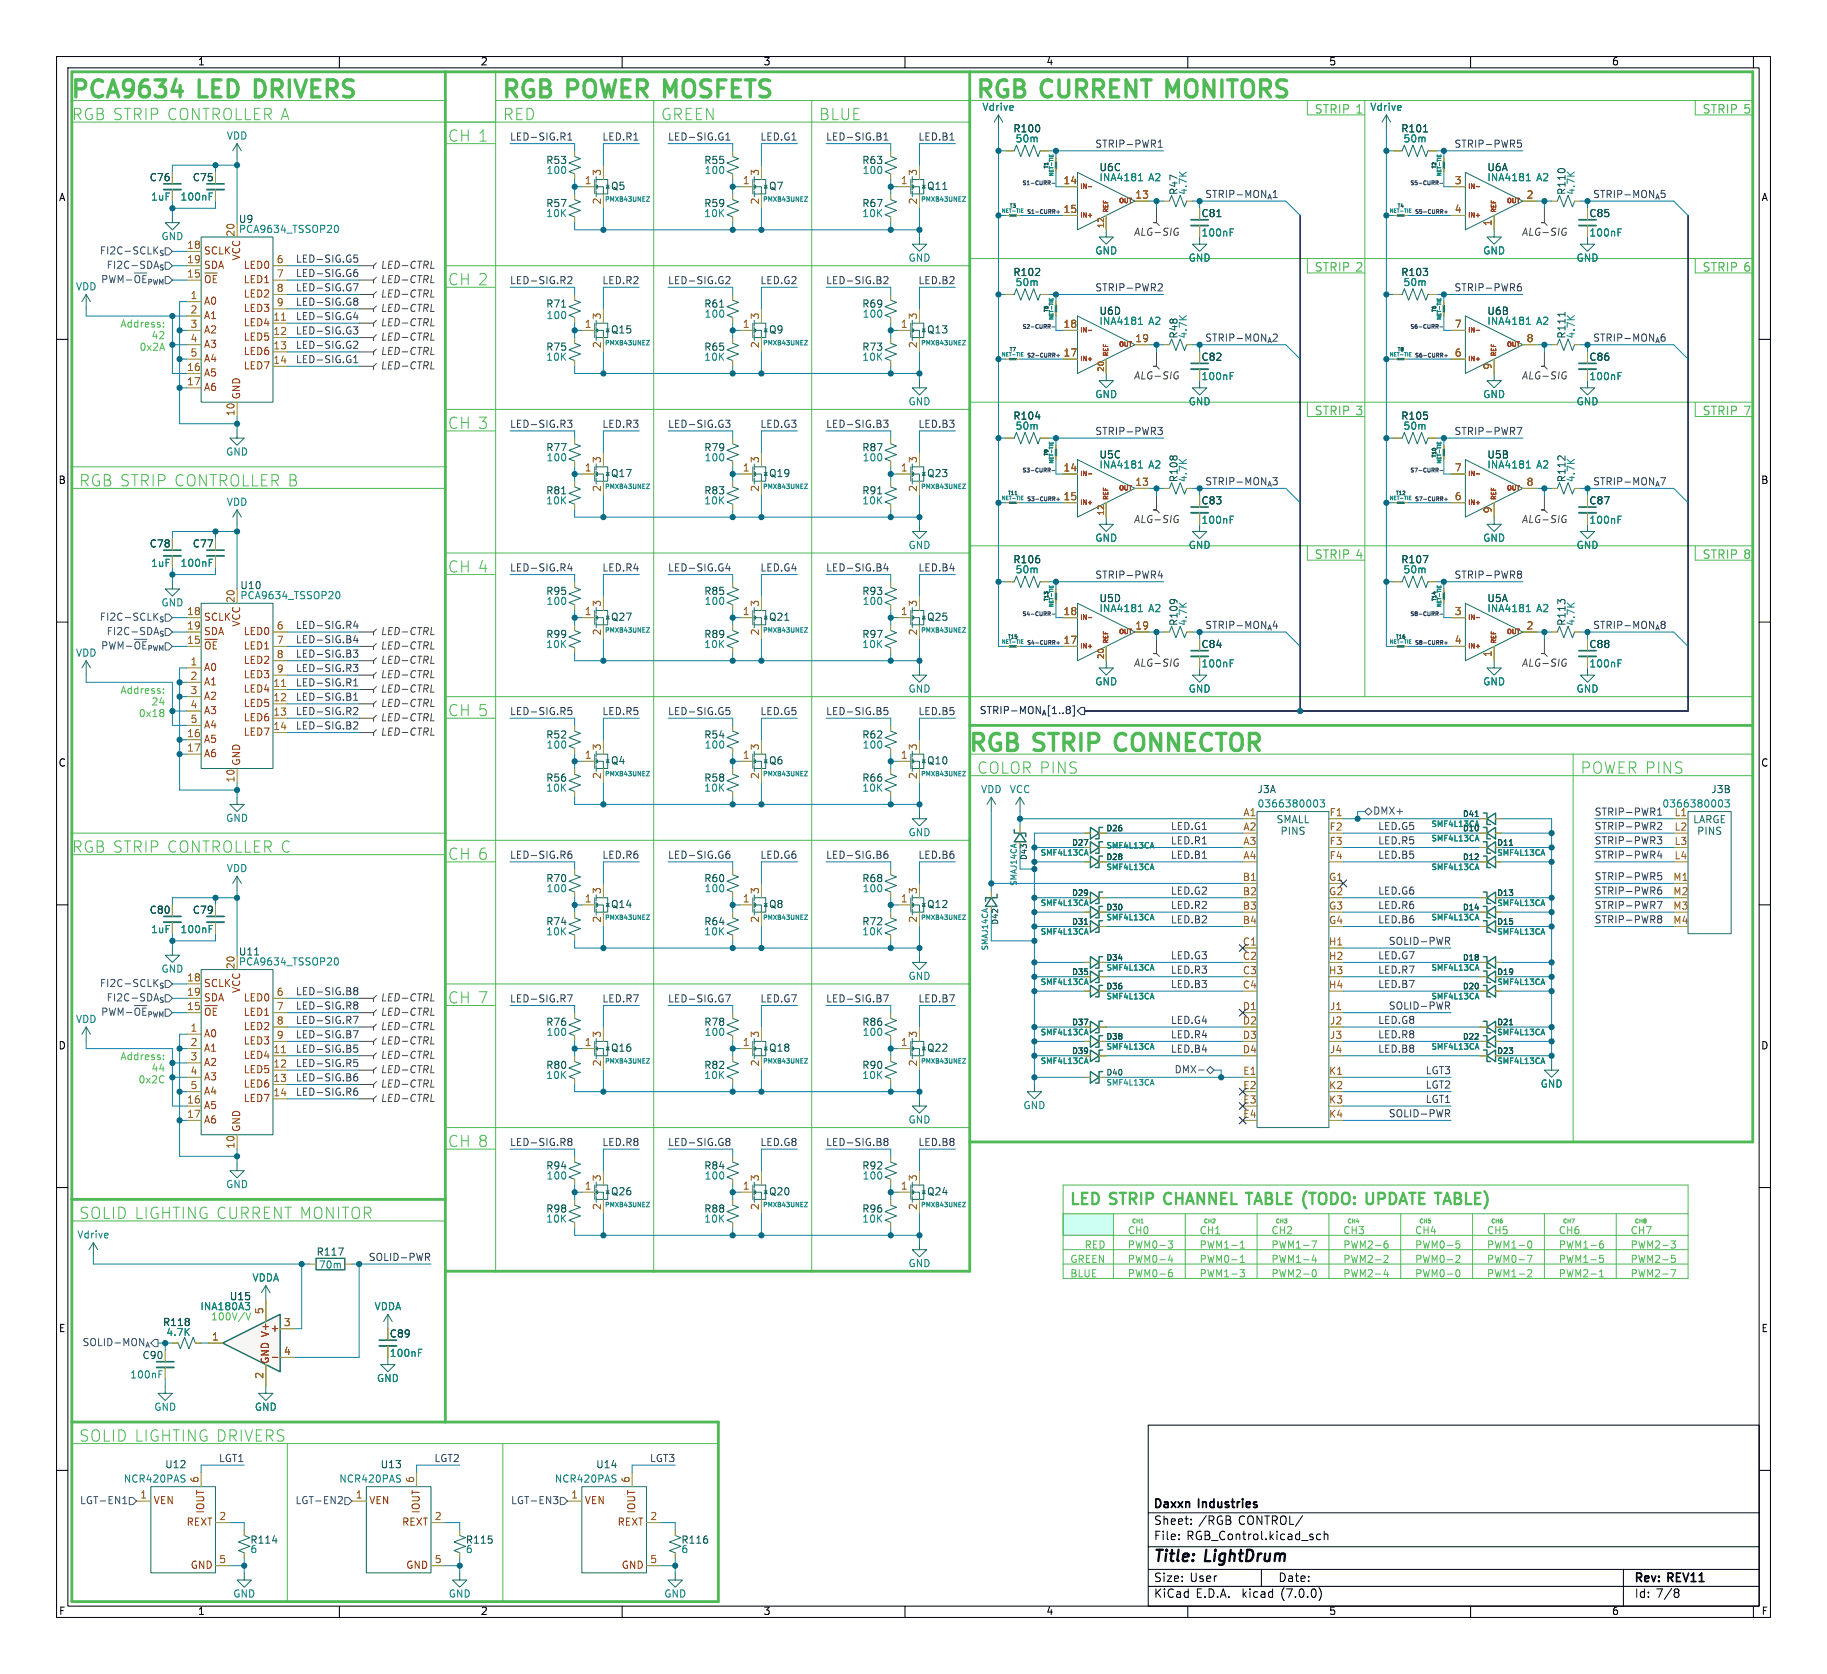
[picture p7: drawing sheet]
<svg xmlns="http://www.w3.org/2000/svg" width="323mm" height="296mm" viewBox="0 0 323 296" stroke-linecap="round" stroke-linejoin="round" font-family="sans-serif">
<defs><g id="words">
<g font-size="4.2" fill="#4eb955">
<text x="12.7" y="17.8">PCA9634</text>
<text x="35.4" y="17.8">LED DRIVERS</text>
<text x="88.9" y="17.8">RGB POWER MOSFETS</text>
<text x="172.7" y="17.8">RGB CURRENT MONITORS</text>
<text x="171.4" y="133.4">RGB STRIP</text>
<text x="198.4" y="133.4">CONNECTOR</text>
</g>
<g font-size="2.8" fill="#4eb955">
<text x="12.7" y="21.6">RGB STRIP CONTROLLER A</text>
<text x="88.9" y="21.6">RED</text>
<text x="116.8" y="21.6">GREEN</text>
<text x="144.8" y="21.6">BLUE</text>
<text x="79.2" y="25.4">CH 1</text>
<text x="79.2" y="50.8">CH 2</text>
<text x="79.2" y="76.2">CH 3</text>
<text x="14" y="86.4">RGB STRIP CONTROLLER B</text>
<text x="79.2" y="101.6">CH 4</text>
<text x="79.2" y="127">CH 5</text>
<text x="172.7" y="137.2">COLOR PINS</text>
<text x="279.4" y="137.2">POWER PINS</text>
<text x="12.7" y="151.1">RGB STRIP CONTROLLER C</text>
<text x="79.2" y="152.4">CH 6</text>
<text x="79.2" y="177.8">CH 7</text>
<text x="79.2" y="203.2">CH 8</text>
<text x="14" y="215.9">SOLID LIGHTING CURRENT MONITOR</text>
<text x="189.2" y="213.4">LED STRIP</text>
<text x="206.6" y="213.4">CHANNEL TABLE (TODO: UPDATE TABLE)</text>
<text x="14" y="255.3">SOLID LIGHTING DRIVERS</text>
</g>
<g font-size="2.8">
<text x="204" y="276.8">Title:</text>
<text x="213.1" y="276.8">LightDrum</text>
</g>
<g font-size="2.1" fill="#4eb955">
<text x="232.2" y="20.3">STRIP 1</text>
<text x="300.8" y="20.3">STRIP 5</text>
<text x="232.2" y="48.3">STRIP 2</text>
<text x="300.8" y="48.3">STRIP 6</text>
<text x="232.2" y="73.7">STRIP 3</text>
<text x="300.8" y="73.7">STRIP 7</text>
<text x="232.2" y="99.1">STRIP 4</text>
<text x="300.8" y="99.1">STRIP 8</text>
</g>
<g font-size="2.1">
<text x="204" y="270">Sheet:</text>
<text x="204" y="267.1">Daxxn</text>
<text x="211.9" y="270">/RGB</text>
<text x="212" y="267.1">Industries</text>
<text x="219" y="270">CONTROL/</text>
<text x="204" y="272.7">File:</text>
<text x="209.8" y="272.7">RGB_Control.kicad_sch</text>
<text x="204" y="280.1">Size:</text>
<text x="210.4" y="280.1">User</text>
<text x="226" y="280.1">Date:</text>
<text x="289" y="280.2">Rev:</text>
<text x="295" y="280.2">REV11</text>
<text x="204" y="282.9">KiCad</text>
<text x="211.4" y="282.9">E.D.A.</text>
<text x="219.7" y="282.9">kicad</text>
<text x="226.6" y="282.9">(7.0.0)</text>
<text x="289" y="282.9">Id: 7/8</text>
</g>
<g font-size="1.8">
<text x="35" y="11.8">1</text>
<text x="85" y="11.8">2</text>
<text x="135" y="11.8">3</text>
<text x="185" y="11.8">4</text>
<text x="235" y="11.8">5</text>
<text x="285" y="11.8">6</text>
<text x="10.4" y="35.8">A</text>
<text x="311.4" y="35.8">A</text>
<text x="10.3" y="85.8">B</text>
<text x="311.3" y="85.8">B</text>
<text x="10.3" y="135.8">C</text>
<text x="311.3" y="135.8">C</text>
<text x="10.3" y="185.8">D</text>
<text x="311.3" y="185.8">D</text>
<text x="10.4" y="235.8">E</text>
<text x="311.4" y="235.8">E</text>
<text x="10.4" y="285.8">F</text>
<text x="35" y="285.9">1</text>
<text x="85" y="285.9">2</text>
<text x="135" y="285.9">3</text>
<text x="185" y="285.9">4</text>
<text x="235" y="285.9">5</text>
<text x="285" y="285.9">6</text>
<text x="311.4" y="285.8">F</text>
</g>
<g font-size="1.8" fill="#128875">
<text x="173.6" y="19.9">Vdrive</text>
<text x="242.2" y="19.9">Vdrive</text>
<text x="40" y="25">VDD</text>
<text x="179.5" y="25.5">50m</text>
<text x="248.1" y="25.5">50m</text>
<text x="26.6" y="35.8">1uF</text>
<text x="31.8" y="35.8">100nF</text>
<text x="96.6" y="31.1">100</text>
<text x="124.5" y="31.1">100</text>
<text x="152.4" y="31.1">100</text>
<text x="194.3" y="32.3">INA4181</text>
<text x="203.1" y="32.3">A2</text>
<text x="208.5" y="34.5" transform="rotate(-90 208.5 34.5)">R47</text>
<text x="210.1" y="34.5" transform="rotate(-90 210.1 34.5)">4.7K</text>
<text x="262.9" y="32.3">INA4181</text>
<text x="271.6" y="32.3">A2</text>
<text x="278.7" y="34.5" transform="rotate(-90 278.7 34.5)">4.7K</text>
<text x="42.2" y="39.7">U9</text>
<text x="42.2" y="41.5">PCA9634_TSSOP20</text>
<text x="96.5" y="38.7">10K</text>
<text x="124.4" y="38.7">10K</text>
<text x="152.4" y="38.7">10K</text>
<text x="28.5" y="42.7">GND</text>
<text x="160.6" y="46.5">GND</text>
<text x="193.6" y="45.3">GND</text>
<text x="210.1" y="46.5">GND</text>
<text x="212.4" y="42.1">100nF</text>
<text x="262.2" y="45.3">GND</text>
<text x="278.7" y="46.5">GND</text>
<text x="280.9" y="42.1">100nF</text>
<text x="13.4" y="51.6">VDD</text>
<text x="179.5" y="50.9">50m</text>
<text x="248.1" y="50.9">50m</text>
<text x="96.6" y="56.7">100</text>
<text x="124.5" y="56.5">100</text>
<text x="152.4" y="56.5">100</text>
<text x="194.3" y="57.7">INA4181</text>
<text x="203.1" y="57.7">A2</text>
<text x="208.5" y="59.9" transform="rotate(-90 208.5 59.9)">R48</text>
<text x="210.1" y="59.9" transform="rotate(-90 210.1 59.9)">4.7K</text>
<text x="262.9" y="57.7">INA4181</text>
<text x="271.6" y="57.7">A2</text>
<text x="278.7" y="59.9" transform="rotate(-90 278.7 59.9)">4.7K</text>
<text x="96.5" y="64.1">10K</text>
<text x="124.4" y="64.1">10K</text>
<text x="152.4" y="64.1">10K</text>
<text x="160.6" y="71.9">GND</text>
<text x="193.6" y="70.7">GND</text>
<text x="210.1" y="71.9">GND</text>
<text x="212.4" y="67.5">100nF</text>
<text x="262.2" y="70.7">GND</text>
<text x="278.7" y="71.9">GND</text>
<text x="280.9" y="67.5">100nF</text>
<text x="179.5" y="76.3">50m</text>
<text x="248.1" y="76.3">50m</text>
<text x="39.9" y="80.8">GND</text>
<text x="96.6" y="81.9">100</text>
<text x="124.5" y="81.9">100</text>
<text x="152.4" y="81.9">100</text>
<text x="194.3" y="83.1">INA4181</text>
<text x="203.1" y="83.1">A2</text>
<text x="262.9" y="83.1">INA4181</text>
<text x="271.6" y="83.1">A2</text>
<text x="40" y="89.7">VDD</text>
<text x="96.5" y="87.7">R81</text>
<text x="96.5" y="89.5">10K</text>
<text x="124.4" y="89.5">10K</text>
<text x="152.4" y="87.7">R91</text>
<text x="152.4" y="89.5">10K</text>
<text x="210.1" y="85.3" transform="rotate(-90 210.1 85.3)">4.7K</text>
<text x="278.7" y="85.3" transform="rotate(-90 278.7 85.3)">4.7K</text>
<text x="212.4" y="92.9">100nF</text>
<text x="280.9" y="92.9">100nF</text>
<text x="26.6" y="100.5">1uF</text>
<text x="31.8" y="100.5">100nF</text>
<text x="160.6" y="97.3">GND</text>
<text x="179.5" y="101.7">50m</text>
<text x="193.6" y="96.1">GND</text>
<text x="210.1" y="97.3">GND</text>
<text x="248.1" y="101.7">50m</text>
<text x="262.2" y="96.1">GND</text>
<text x="278.7" y="97.3">GND</text>
<text x="28.5" y="107.5">GND</text>
<text x="42.4" y="104.5">U10</text>
<text x="42.4" y="106.2">PCA9634_TSSOP20</text>
<text x="96.6" y="107.3">100</text>
<text x="124.5" y="107.3">100</text>
<text x="152.4" y="107.3">100</text>
<text x="194.3" y="108.5">INA4181</text>
<text x="203.1" y="108.5">A2</text>
<text x="210.1" y="110.7" transform="rotate(-90 210.1 110.7)">4.7K</text>
<text x="262.9" y="108.5">INA4181</text>
<text x="271.6" y="108.5">A2</text>
<text x="278.7" y="110.7" transform="rotate(-90 278.7 110.7)">4.7K</text>
<text x="13.4" y="116.4">VDD</text>
<text x="96.5" y="114.9">10K</text>
<text x="124.4" y="114.9">10K</text>
<text x="152.4" y="114.9">10K</text>
<text x="212.4" y="118.3">100nF</text>
<text x="280.9" y="118.3">100nF</text>
<text x="160.6" y="122.7">GND</text>
<text x="193.6" y="121.5">GND</text>
<text x="210.1" y="122.7">GND</text>
<text x="262.2" y="121.5">GND</text>
<text x="278.7" y="122.7">GND</text>
<text x="96.6" y="132.7">100</text>
<text x="124.5" y="132.7">100</text>
<text x="152.4" y="132.7">100</text>
<text x="96.5" y="140.3">10K</text>
<text x="124.4" y="140.3">10K</text>
<text x="152.4" y="140.3">10K</text>
<text x="173.4" y="140.5">VDD</text>
<text x="178.5" y="140.5">VCC</text>
<text x="222.3" y="143.1">0366380003</text>
<text x="39.9" y="145.6">GND</text>
<text x="160.6" y="148.1">GND</text>
<text x="296" y="144.5">L1</text>
<text x="40" y="154.5">VDD</text>
<text x="96.6" y="158.1">100</text>
<text x="124.5" y="158.1">100</text>
<text x="152.4" y="158.1">100</text>
<text x="26.6" y="165.3">1uF</text>
<text x="31.8" y="165.3">100nF</text>
<text x="96.5" y="163.9">R74</text>
<text x="96.5" y="165.7">10K</text>
<text x="124.4" y="165.7">10K</text>
<text x="152.4" y="163.9">R72</text>
<text x="152.4" y="165.7">10K</text>
<text x="28.5" y="172.3">GND</text>
<text x="42.2" y="169.2">U11</text>
<text x="42.2" y="171">PCA9634_TSSOP20</text>
<text x="160.6" y="173.5">GND</text>
<text x="13.4" y="181.2">VDD</text>
<text x="96.6" y="183.5">100</text>
<text x="124.5" y="183.5">100</text>
<text x="152.4" y="183.5">100</text>
<text x="96.5" y="191.1">10K</text>
<text x="124.4" y="191.1">10K</text>
<text x="152.4" y="191.1">10K</text>
<text x="180.9" y="196.4">GND</text>
<text x="272.3" y="192.6">GND</text>
<text x="160.6" y="198.9">GND</text>
<text x="96.6" y="208.9">100</text>
<text x="124.5" y="208.9">100</text>
<text x="152.4" y="208.9">100</text>
<text x="39.9" y="210.4">GND</text>
<text x="13.6" y="219.3">Vdrive</text>
<text x="96.5" y="216.5">10K</text>
<text x="124.4" y="216.5">10K</text>
<text x="152.4" y="216.5">10K</text>
<text x="44.6" y="226.9">VDDA</text>
<text x="56.3" y="224.6">70m</text>
<text x="160.6" y="224.3">GND</text>
<text x="35.4" y="232">INA180A3</text>
<text x="40.6" y="230.2">U15</text>
<text x="66.2" y="232">VDDA</text>
<text x="29.4" y="236.5">4.7K</text>
<text x="23" y="244">100nF</text>
<text x="66.6" y="244.7">GND</text>
<text x="68.8" y="240.2">100nF</text>
<text x="27.2" y="249.7">GND</text>
<text x="45" y="249.7">GND</text>
<text x="21.8" y="262.4">NCR420PAS</text>
<text x="59.9" y="262.4">NCR420PAS</text>
<text x="98" y="262.4">NCR420PAS</text>
<text x="44.2" y="274.9">6</text>
<text x="82.3" y="274.9">6</text>
<text x="120.4" y="274.9">6</text>
<text x="41.2" y="282.8">GND</text>
<text x="79.3" y="282.8">GND</text>
<text x="117.4" y="282.8">GND</text>
</g>
<g font-size="1.8" fill="#005550">
<text x="179.1" y="23.7">R100</text>
<text x="247.7" y="23.7">R101</text>
<text x="96.5" y="29.3">R53</text>
<text x="124.4" y="29.3">R55</text>
<text x="152.4" y="29.3">R63</text>
<text x="26.4" y="32.3">C76</text>
<text x="34" y="32.3">C75</text>
<text x="108" y="33.8">Q5</text>
<text x="135.9" y="33.8">Q7</text>
<text x="163.8" y="33.8">Q11</text>
<text x="194.3" y="30.5">U6C</text>
<text x="262.9" y="30.5">U6A</text>
<text x="277.1" y="34.5" transform="rotate(-90 277.1 34.5)">R110</text>
<text x="96.5" y="36.9">R57</text>
<text x="124.4" y="36.9">R59</text>
<text x="152.4" y="36.9">R67</text>
<text x="179.1" y="49.1">R102</text>
<text x="247.7" y="49.1">R103</text>
<text x="96.5" y="54.7">R71</text>
<text x="108" y="59.2">Q15</text>
<text x="124.4" y="54.7">R61</text>
<text x="135.9" y="59.2">Q9</text>
<text x="152.4" y="54.7">R69</text>
<text x="163.8" y="59.2">Q13</text>
<text x="194.3" y="55.9">U6D</text>
<text x="262.9" y="55.9">U6B</text>
<text x="277.1" y="59.9" transform="rotate(-90 277.1 59.9)">R111</text>
<text x="96.5" y="62.3">R75</text>
<text x="124.4" y="62.3">R65</text>
<text x="152.4" y="62.3">R73</text>
<text x="179.1" y="74.5">R104</text>
<text x="247.7" y="74.5">R105</text>
<text x="96.5" y="80.1">R77</text>
<text x="124.4" y="80.1">R79</text>
<text x="152.4" y="80.1">R87</text>
<text x="194.3" y="81.3">U5C</text>
<text x="262.9" y="81.3">U5B</text>
<text x="108" y="84.6">Q17</text>
<text x="124.4" y="87.7">R83</text>
<text x="135.9" y="84.6">Q19</text>
<text x="163.8" y="84.6">Q23</text>
<text x="208.5" y="85.3" transform="rotate(-90 208.5 85.3)">R108</text>
<text x="277.1" y="85.3" transform="rotate(-90 277.1 85.3)">R112</text>
<text x="26.4" y="97.1">C78</text>
<text x="34" y="97.1">C77</text>
<text x="179.1" y="99.9">R106</text>
<text x="247.7" y="99.9">R107</text>
<text x="96.5" y="105.5">R95</text>
<text x="124.4" y="105.5">R85</text>
<text x="152.4" y="105.5">R93</text>
<text x="194.3" y="106.7">U5D</text>
<text x="262.9" y="106.7">U5A</text>
<text x="96.5" y="113.1">R99</text>
<text x="108" y="110">Q27</text>
<text x="124.4" y="113.1">R89</text>
<text x="135.9" y="110">Q21</text>
<text x="152.4" y="113.1">R97</text>
<text x="163.8" y="110">Q25</text>
<text x="208.5" y="110.7" transform="rotate(-90 208.5 110.7)">R109</text>
<text x="277.1" y="110.7" transform="rotate(-90 277.1 110.7)">R113</text>
<text x="96.5" y="130.9">R52</text>
<text x="124.4" y="130.9">R54</text>
<text x="152.4" y="130.9">R62</text>
<text x="108" y="135.4">Q4</text>
<text x="135.9" y="135.4">Q6</text>
<text x="163.8" y="135.4">Q10</text>
<text x="96.5" y="138.5">R56</text>
<text x="124.4" y="138.5">R58</text>
<text x="152.4" y="138.5">R66</text>
<text x="222.3" y="140.5">J3A</text>
<text x="302.5" y="140.5">J3B</text>
<text x="26.4" y="161.9">C80</text>
<text x="34" y="161.9">C79</text>
<text x="96.5" y="156.3">R70</text>
<text x="108" y="160.8">Q14</text>
<text x="124.4" y="156.3">R60</text>
<text x="135.9" y="160.8">Q8</text>
<text x="152.4" y="156.3">R68</text>
<text x="163.8" y="160.8">Q12</text>
<text x="124.4" y="163.9">R64</text>
<text x="96.5" y="181.7">R76</text>
<text x="124.4" y="181.7">R78</text>
<text x="152.4" y="181.7">R86</text>
<text x="96.5" y="189.3">R80</text>
<text x="108" y="186.2">Q16</text>
<text x="124.4" y="189.3">R82</text>
<text x="135.9" y="186.2">Q18</text>
<text x="152.4" y="189.3">R90</text>
<text x="163.8" y="186.2">Q22</text>
<text x="96.5" y="207.1">R94</text>
<text x="124.4" y="207.1">R84</text>
<text x="152.4" y="207.1">R92</text>
<text x="96.5" y="214.7">R98</text>
<text x="108" y="211.6">Q26</text>
<text x="124.4" y="214.7">R88</text>
<text x="135.9" y="211.6">Q20</text>
<text x="152.4" y="214.7">R96</text>
<text x="163.8" y="211.6">Q24</text>
<text x="55.9" y="222.3">R117</text>
<text x="28.7" y="234.8">R118</text>
<text x="25.1" y="240.6">C90</text>
<text x="29.1" y="259.9">U12</text>
<text x="67.2" y="259.9">U13</text>
<text x="105.3" y="259.9">U14</text>
<text x="44.2" y="273.2">R114</text>
<text x="82.3" y="273.2">R115</text>
<text x="120.4" y="273.2">R116</text>
</g>
<g font-size="1.8" fill="#2d4364">
<text x="90.2" y="25">LED-SIG.R1</text>
<text x="106.4" y="25">LED.R1</text>
<text x="118.1" y="25">LED-SIG.G1</text>
<text x="134.3" y="25">LED.G1</text>
<text x="146" y="25">LED-SIG.B1</text>
<text x="162.3" y="25">LED.B1</text>
<text x="193.5" y="26.3">STRIP-PWR1</text>
<text x="257" y="26.3">STRIP-PWR5</text>
<text x="213" y="35.2">STRIP-MON_{A}1</text>
<text x="281.5" y="35.2">STRIP-MON_{A}5</text>
<text x="52.2" y="46.6">LED-SIG.G5</text>
<text x="52.2" y="51.7">LED-SIG.G7</text>
<text x="52.2" y="49.2">LED-SIG.G6</text>
<text x="90.2" y="50.5">LED-SIG.R2</text>
<text x="106.4" y="50.5">LED.R2</text>
<text x="118.1" y="50.5">LED-SIG.G2</text>
<text x="134.3" y="50.5">LED.G2</text>
<text x="146" y="50.5">LED-SIG.B2</text>
<text x="162.3" y="50.5">LED.B2</text>
<text x="193.5" y="51.7">STRIP-PWR2</text>
<text x="257" y="51.7">STRIP-PWR6</text>
<text x="52.2" y="56.8">LED-SIG.G4</text>
<text x="52.2" y="59.3">LED-SIG.G3</text>
<text x="52.2" y="54.3">LED-SIG.G8</text>
<text x="52.2" y="64.4">LED-SIG.G1</text>
<text x="52.2" y="61.9">LED-SIG.G2</text>
<text x="213" y="60.6">STRIP-MON_{A}2</text>
<text x="281.5" y="60.6">STRIP-MON_{A}6</text>
<text x="90.2" y="75.9">LED-SIG.R3</text>
<text x="106.4" y="75.9">LED.R3</text>
<text x="118.1" y="75.9">LED-SIG.G3</text>
<text x="134.3" y="75.9">LED.G3</text>
<text x="146" y="75.9">LED-SIG.B3</text>
<text x="162.3" y="75.9">LED.B3</text>
<text x="193.5" y="77.1">STRIP-PWR3</text>
<text x="257" y="77.1">STRIP-PWR7</text>
<text x="213" y="86">STRIP-MON_{A}3</text>
<text x="281.5" y="86">STRIP-MON_{A}7</text>
<text x="90.2" y="101.3">LED-SIG.R4</text>
<text x="106.4" y="101.3">LED.R4</text>
<text x="118.1" y="101.3">LED-SIG.G4</text>
<text x="134.3" y="101.3">LED.G4</text>
<text x="146" y="101.3">LED-SIG.B4</text>
<text x="162.3" y="101.3">LED.B4</text>
<text x="193.5" y="102.5">STRIP-PWR4</text>
<text x="257" y="102.5">STRIP-PWR8</text>
<text x="52.2" y="114">LED-SIG.B4</text>
<text x="52.2" y="111.4">LED-SIG.R4</text>
<text x="213" y="111.4">STRIP-MON_{A}4</text>
<text x="281.5" y="111.4">STRIP-MON_{A}8</text>
<text x="52.2" y="119">LED-SIG.R3</text>
<text x="52.2" y="116.5">LED-SIG.B3</text>
<text x="52.2" y="121.6">LED-SIG.R1</text>
<text x="52.2" y="124.1">LED-SIG.B1</text>
<text x="52.2" y="129.2">LED-SIG.B2</text>
<text x="52.2" y="126.7">LED-SIG.R2</text>
<text x="90.2" y="126.7">LED-SIG.R5</text>
<text x="106.4" y="126.7">LED.R5</text>
<text x="118.1" y="126.7">LED-SIG.G5</text>
<text x="134.3" y="126.7">LED.G5</text>
<text x="146" y="126.7">LED-SIG.B5</text>
<text x="162.3" y="126.7">LED.B5</text>
<text x="293.8" y="143.1">0366380003</text>
<text x="207" y="147">LED.G1</text>
<text x="207" y="149.5">LED.R1</text>
<text x="243.5" y="149.5">LED.R5</text>
<text x="243.5" y="147">LED.G5</text>
<text x="281.9" y="144.4">STRIP-PWR1</text>
<text x="281.9" y="149.5">STRIP-PWR3</text>
<text x="281.9" y="147">STRIP-PWR2</text>
<text x="90.2" y="152.1">LED-SIG.R6</text>
<text x="106.4" y="152.1">LED.R6</text>
<text x="118.1" y="152.1">LED-SIG.G6</text>
<text x="134.3" y="152.1">LED.G6</text>
<text x="146" y="152.1">LED-SIG.B6</text>
<text x="162.3" y="152.1">LED.B6</text>
<text x="207" y="152.1">LED.B1</text>
<text x="243.5" y="152.1">LED.B5</text>
<text x="281.9" y="155.9">STRIP-PWR5</text>
<text x="281.9" y="152.1">STRIP-PWR4</text>
<text x="207" y="158.4">LED.G2</text>
<text x="207" y="160.9">LED.R2</text>
<text x="243.5" y="160.9">LED.R6</text>
<text x="243.5" y="158.4">LED.G6</text>
<text x="281.9" y="160.9">STRIP-PWR7</text>
<text x="281.9" y="158.4">STRIP-PWR6</text>
<text x="207" y="163.5">LED.B2</text>
<text x="243.5" y="163.5">LED.B6</text>
<text x="245.4" y="167.3">SOLID-PWR</text>
<text x="281.9" y="163.5">STRIP-PWR8</text>
<text x="207" y="169.8">LED.G3</text>
<text x="207" y="172.4">LED.R3</text>
<text x="243.5" y="169.8">LED.G7</text>
<text x="243.5" y="172.4">LED.R7</text>
<text x="52.2" y="178.7">LED-SIG.R8</text>
<text x="52.2" y="176.2">LED-SIG.B8</text>
<text x="90.2" y="177.5">LED-SIG.R7</text>
<text x="106.4" y="177.5">LED.R7</text>
<text x="118.1" y="177.5">LED-SIG.G7</text>
<text x="134.3" y="177.5">LED.G7</text>
<text x="146" y="177.5">LED-SIG.B7</text>
<text x="162.3" y="177.5">LED.B7</text>
<text x="207" y="174.9">LED.B3</text>
<text x="243.5" y="174.9">LED.B7</text>
<text x="245.4" y="178.7">SOLID-PWR</text>
<text x="52.2" y="183.8">LED-SIG.B7</text>
<text x="52.2" y="181.3">LED-SIG.R7</text>
<text x="207" y="183.8">LED.R4</text>
<text x="207" y="181.3">LED.G4</text>
<text x="243.5" y="183.8">LED.R8</text>
<text x="243.5" y="181.3">LED.G8</text>
<text x="52.2" y="188.9">LED-SIG.R5</text>
<text x="52.2" y="191.4">LED-SIG.B6</text>
<text x="52.2" y="186.3">LED-SIG.B5</text>
<text x="207" y="186.3">LED.B4</text>
<text x="243.5" y="186.3">LED.B8</text>
<text x="251.9" y="190.2">LGT3</text>
<text x="52.2" y="194">LED-SIG.R6</text>
<text x="245.4" y="197.8">SOLID-PWR</text>
<text x="251.9" y="192.7">LGT2</text>
<text x="251.9" y="195.2">LGT1</text>
<text x="90.2" y="202.9">LED-SIG.R8</text>
<text x="106.4" y="202.9">LED.R8</text>
<text x="118.1" y="202.9">LED-SIG.G8</text>
<text x="134.3" y="202.9">LED.G8</text>
<text x="146" y="202.9">LED-SIG.B8</text>
<text x="162.3" y="202.9">LED.B8</text>
<text x="65.1" y="223.2">SOLID-PWR</text>
<text x="38.6" y="258.7">LGT1</text>
<text x="76.7" y="258.7">LGT2</text>
<text x="114.8" y="258.7">LGT3</text>
</g>
<g font-size="1.8" fill="#8c5a0a">
<text x="103.3" y="32.8">1</text>
<text x="106.4" y="31.1" transform="rotate(-90 106.4 31.1)">3</text>
<text x="131.3" y="32.8">1</text>
<text x="134.4" y="31.1" transform="rotate(-90 134.4 31.1)">3</text>
<text x="159.2" y="32.8">1</text>
<text x="162.3" y="31.1" transform="rotate(-90 162.3 31.1)">3</text>
<text x="188" y="32.8">14</text>
<text x="200.7" y="35.3">13</text>
<text x="257.1" y="32.8">3</text>
<text x="269.8" y="35.3">2</text>
<text x="41.7" y="41.9" transform="rotate(-90 41.7 41.9)">20</text>
<text x="106.4" y="36.2" transform="rotate(-90 106.4 36.2)">2</text>
<text x="134.4" y="36.2" transform="rotate(-90 134.4 36.2)">2</text>
<text x="162.3" y="36.2" transform="rotate(-90 162.3 36.2)">2</text>
<text x="188" y="37.8">15</text>
<text x="257.1" y="37.8">4</text>
<text x="263.9" y="40" transform="rotate(-90 263.9 40)">1</text>
<text x="33" y="44.2">18</text>
<text x="33" y="46.7">19</text>
<text x="48.9" y="46.7">6</text>
<text x="33" y="49.3">15</text>
<text x="33.6" y="53.1">1</text>
<text x="48.9" y="49.3">7</text>
<text x="48.9" y="51.8">8</text>
<text x="33.6" y="55.6">2</text>
<text x="33.6" y="58.2">3</text>
<text x="48.3" y="56.9">11</text>
<text x="48.3" y="59.4">12</text>
<text x="48.9" y="54.4">9</text>
<text x="103.3" y="58.2">1</text>
<text x="106.4" y="56.5" transform="rotate(-90 106.4 56.5)">3</text>
<text x="131.3" y="58.2">1</text>
<text x="134.4" y="56.5" transform="rotate(-90 134.4 56.5)">3</text>
<text x="159.2" y="58.2">1</text>
<text x="162.3" y="56.5" transform="rotate(-90 162.3 56.5)">3</text>
<text x="188" y="58.2">18</text>
<text x="257.1" y="58.2">7</text>
<text x="33" y="65.8">16</text>
<text x="33.6" y="60.7">4</text>
<text x="33.6" y="63.2">5</text>
<text x="48.3" y="62">13</text>
<text x="48.3" y="64.5">14</text>
<text x="106.4" y="61.6" transform="rotate(-90 106.4 61.6)">2</text>
<text x="134.4" y="61.6" transform="rotate(-90 134.4 61.6)">2</text>
<text x="162.3" y="61.6" transform="rotate(-90 162.3 61.6)">2</text>
<text x="188" y="63.2">17</text>
<text x="200.7" y="60.7">19</text>
<text x="257.1" y="63.2">6</text>
<text x="263.9" y="65.4" transform="rotate(-90 263.9 65.4)">9</text>
<text x="269.8" y="60.7">8</text>
<text x="33" y="68.3">17</text>
<text x="41.7" y="73.7" transform="rotate(-90 41.7 73.7)">10</text>
<text x="103.3" y="83.6">1</text>
<text x="106.4" y="81.9" transform="rotate(-90 106.4 81.9)">3</text>
<text x="131.3" y="83.6">1</text>
<text x="134.4" y="81.9" transform="rotate(-90 134.4 81.9)">3</text>
<text x="159.2" y="83.6">1</text>
<text x="162.3" y="81.9" transform="rotate(-90 162.3 81.9)">3</text>
<text x="188" y="83.6">14</text>
<text x="257.1" y="83.6">7</text>
<text x="106.4" y="87" transform="rotate(-90 106.4 87)">2</text>
<text x="134.4" y="87" transform="rotate(-90 134.4 87)">2</text>
<text x="162.3" y="87" transform="rotate(-90 162.3 87)">2</text>
<text x="188" y="88.6">15</text>
<text x="200.7" y="86.1">13</text>
<text x="257.1" y="88.6">6</text>
<text x="269.8" y="86.1">8</text>
<text x="263.9" y="90.8" transform="rotate(-90 263.9 90.8)">9</text>
<text x="41.7" y="106.7" transform="rotate(-90 41.7 106.7)">20</text>
<text x="106.4" y="107.3" transform="rotate(-90 106.4 107.3)">3</text>
<text x="134.4" y="107.3" transform="rotate(-90 134.4 107.3)">3</text>
<text x="162.3" y="107.3" transform="rotate(-90 162.3 107.3)">3</text>
<text x="33" y="109">18</text>
<text x="33" y="111.5">19</text>
<text x="48.9" y="111.5">6</text>
<text x="103.3" y="109">1</text>
<text x="106.4" y="112.4" transform="rotate(-90 106.4 112.4)">2</text>
<text x="131.3" y="109">1</text>
<text x="134.4" y="112.4" transform="rotate(-90 134.4 112.4)">2</text>
<text x="159.2" y="109">1</text>
<text x="162.3" y="112.4" transform="rotate(-90 162.3 112.4)">2</text>
<text x="188" y="109">18</text>
<text x="200.7" y="111.5">19</text>
<text x="257.1" y="109">3</text>
<text x="269.8" y="111.5">2</text>
<text x="33" y="114">15</text>
<text x="33.6" y="117.9">1</text>
<text x="48.9" y="114">7</text>
<text x="48.9" y="116.6">8</text>
<text x="48.9" y="119.1">9</text>
<text x="188" y="114">17</text>
<text x="257.1" y="114">4</text>
<text x="263.9" y="116.2" transform="rotate(-90 263.9 116.2)">1</text>
<text x="33.6" y="120.4">2</text>
<text x="33.6" y="122.9">3</text>
<text x="33.6" y="125.5">4</text>
<text x="48.3" y="121.7">11</text>
<text x="48.3" y="124.2">12</text>
<text x="33" y="130.6">16</text>
<text x="33.6" y="128">5</text>
<text x="48.3" y="126.7">13</text>
<text x="48.3" y="129.3">14</text>
<text x="33" y="133.1">17</text>
<text x="103.3" y="134.4">1</text>
<text x="106.4" y="137.8" transform="rotate(-90 106.4 137.8)">2</text>
<text x="106.4" y="132.7" transform="rotate(-90 106.4 132.7)">3</text>
<text x="131.3" y="134.4">1</text>
<text x="134.4" y="137.8" transform="rotate(-90 134.4 137.8)">2</text>
<text x="134.4" y="132.7" transform="rotate(-90 134.4 132.7)">3</text>
<text x="159.2" y="134.4">1</text>
<text x="162.3" y="137.8" transform="rotate(-90 162.3 137.8)">2</text>
<text x="162.3" y="132.7" transform="rotate(-90 162.3 132.7)">3</text>
<text x="41.7" y="138.4" transform="rotate(-90 41.7 138.4)">10</text>
<text x="219.8" y="144.5">A1</text>
<text x="219.8" y="147.1">A2</text>
<text x="219.8" y="149.6">A3</text>
<text x="235" y="144.5">F1</text>
<text x="235" y="147.1">F2</text>
<text x="235" y="149.6">F3</text>
<text x="296" y="147.1">L2</text>
<text x="296" y="149.6">L3</text>
<text x="219.7" y="156">B1</text>
<text x="219.8" y="152.1">A4</text>
<text x="234.9" y="156">G1</text>
<text x="235" y="152.1">F4</text>
<text x="295.8" y="156">M1</text>
<text x="296" y="152.1">L4</text>
<text x="103.3" y="159.8">1</text>
<text x="106.4" y="158.1" transform="rotate(-90 106.4 158.1)">3</text>
<text x="131.3" y="159.8">1</text>
<text x="134.4" y="158.1" transform="rotate(-90 134.4 158.1)">3</text>
<text x="159.2" y="159.8">1</text>
<text x="162.3" y="158.1" transform="rotate(-90 162.3 158.1)">3</text>
<text x="219.7" y="158.5">B2</text>
<text x="219.7" y="161">B3</text>
<text x="234.9" y="158.5">G2</text>
<text x="234.9" y="161">G3</text>
<text x="295.8" y="158.5">M2</text>
<text x="295.8" y="161">M3</text>
<text x="106.4" y="163.2" transform="rotate(-90 106.4 163.2)">2</text>
<text x="134.4" y="163.2" transform="rotate(-90 134.4 163.2)">2</text>
<text x="162.3" y="163.2" transform="rotate(-90 162.3 163.2)">2</text>
<text x="219.7" y="163.6">B4</text>
<text x="219.7" y="167.4">C1</text>
<text x="234.9" y="167.4">H1</text>
<text x="234.9" y="163.6">G4</text>
<text x="295.8" y="163.6">M4</text>
<text x="33" y="173.7">18</text>
<text x="41.7" y="171.5" transform="rotate(-90 41.7 171.5)">20</text>
<text x="219.7" y="169.9">C2</text>
<text x="219.7" y="172.5">C3</text>
<text x="234.9" y="169.9">H2</text>
<text x="234.9" y="172.5">H3</text>
<text x="33" y="178.8">15</text>
<text x="33" y="176.3">19</text>
<text x="48.9" y="176.3">6</text>
<text x="48.9" y="178.8">7</text>
<text x="219.7" y="175">C4</text>
<text x="219.7" y="178.8">D1</text>
<text x="234.9" y="175">H4</text>
<text x="235.1" y="178.8">J1</text>
<text x="33.6" y="182.6">1</text>
<text x="33.6" y="185.2">2</text>
<text x="48.9" y="181.4">8</text>
<text x="48.9" y="183.9">9</text>
<text x="103.3" y="185.2">1</text>
<text x="106.4" y="183.5" transform="rotate(-90 106.4 183.5)">3</text>
<text x="131.3" y="185.2">1</text>
<text x="134.4" y="183.5" transform="rotate(-90 134.4 183.5)">3</text>
<text x="159.2" y="185.2">1</text>
<text x="162.3" y="183.5" transform="rotate(-90 162.3 183.5)">3</text>
<text x="219.7" y="181.4">D2</text>
<text x="219.7" y="183.9">D3</text>
<text x="235.1" y="181.4">J2</text>
<text x="235.1" y="183.9">J3</text>
<text x="33.6" y="187.7">3</text>
<text x="33.6" y="190.2">4</text>
<text x="48.3" y="186.4">11</text>
<text x="48.3" y="189">12</text>
<text x="48.3" y="191.5">13</text>
<text x="106.4" y="188.6" transform="rotate(-90 106.4 188.6)">2</text>
<text x="134.4" y="188.6" transform="rotate(-90 134.4 188.6)">2</text>
<text x="162.3" y="188.6" transform="rotate(-90 162.3 188.6)">2</text>
<text x="219.7" y="186.4">D4</text>
<text x="219.7" y="190.2">E1</text>
<text x="234.9" y="190.2">K1</text>
<text x="235.1" y="186.4">J4</text>
<text x="33" y="195.3">16</text>
<text x="33" y="197.9">17</text>
<text x="33.6" y="192.8">5</text>
<text x="48.3" y="194.1">14</text>
<text x="219.7" y="192.8">E2</text>
<text x="219.7" y="195.3">E3</text>
<text x="219.7" y="197.9">E4</text>
<text x="234.9" y="192.8">K2</text>
<text x="234.9" y="195.3">K3</text>
<text x="234.9" y="197.9">K4</text>
<text x="41.7" y="203.2" transform="rotate(-90 41.7 203.2)">10</text>
<text x="106.4" y="208.9" transform="rotate(-90 106.4 208.9)">3</text>
<text x="134.4" y="208.9" transform="rotate(-90 134.4 208.9)">3</text>
<text x="162.3" y="208.9" transform="rotate(-90 162.3 208.9)">3</text>
<text x="103.3" y="210.6">1</text>
<text x="106.4" y="214" transform="rotate(-90 106.4 214)">2</text>
<text x="131.3" y="210.6">1</text>
<text x="134.4" y="214" transform="rotate(-90 134.4 214)">2</text>
<text x="159.2" y="210.6">1</text>
<text x="162.3" y="214" transform="rotate(-90 162.3 214)">2</text>
<text x="46.7" y="232.4" transform="rotate(-90 46.7 232.4)">5</text>
<text x="37.4" y="237.2">1</text>
<text x="50.1" y="234.7">3</text>
<text x="50.1" y="239.8">4</text>
<text x="46.7" y="243.9" transform="rotate(-90 46.7 243.9)">2</text>
<text x="35.3" y="262.3" transform="rotate(-90 35.3 262.3)">6</text>
<text x="73.4" y="262.3" transform="rotate(-90 73.4 262.3)">6</text>
<text x="111.5" y="262.3" transform="rotate(-90 111.5 262.3)">6</text>
<text x="24.7" y="265.2">1</text>
<text x="38.7" y="269">2</text>
<text x="62.8" y="265.2">1</text>
<text x="76.8" y="269">2</text>
<text x="100.9" y="265.2">1</text>
<text x="114.9" y="269">2</text>
<text x="38.7" y="276.6">5</text>
<text x="76.8" y="276.6">5</text>
<text x="114.9" y="276.6">5</text>
</g>
<g font-size="1.8" fill="#484848">
<text x="200.4" y="42">ALG-SIG</text>
<text x="269" y="42">ALG-SIG</text>
<text x="67.3" y="47.8">LED-CTRL</text>
<text x="67.3" y="52.9">LED-CTRL</text>
<text x="67.3" y="50.4">LED-CTRL</text>
<text x="67.3" y="58">LED-CTRL</text>
<text x="67.3" y="55.4">LED-CTRL</text>
<text x="67.3" y="65.6">LED-CTRL</text>
<text x="67.3" y="63.1">LED-CTRL</text>
<text x="67.3" y="60.5">LED-CTRL</text>
<text x="200.4" y="67.4">ALG-SIG</text>
<text x="269" y="67.4">ALG-SIG</text>
<text x="200.4" y="92.8">ALG-SIG</text>
<text x="269" y="92.8">ALG-SIG</text>
<text x="67.3" y="112.6">LED-CTRL</text>
<text x="67.3" y="115.1">LED-CTRL</text>
<text x="67.3" y="117.7">LED-CTRL</text>
<text x="200.4" y="118.2">ALG-SIG</text>
<text x="269" y="118.2">ALG-SIG</text>
<text x="67.3" y="122.7">LED-CTRL</text>
<text x="67.3" y="120.2">LED-CTRL</text>
<text x="67.3" y="125.3">LED-CTRL</text>
<text x="67.3" y="127.8">LED-CTRL</text>
<text x="67.3" y="130.4">LED-CTRL</text>
<text x="67.3" y="177.4">LED-CTRL</text>
<text x="67.3" y="179.9">LED-CTRL</text>
<text x="67.3" y="182.4">LED-CTRL</text>
<text x="67.3" y="185">LED-CTRL</text>
<text x="67.3" y="190.1">LED-CTRL</text>
<text x="67.3" y="187.5">LED-CTRL</text>
<text x="67.3" y="192.6">LED-CTRL</text>
<text x="67.3" y="195.1">LED-CTRL</text>
</g>
<g font-size="1.8" fill="#a0a006">
<text x="212.4" y="38.7">C81</text>
<text x="280.9" y="38.7">C85</text>
<text x="212.4" y="64.1">C82</text>
<text x="280.9" y="64.1">C86</text>
<text x="212.4" y="89.5">C83</text>
<text x="280.9" y="89.5">C87</text>
<text x="212.4" y="114.9">C84</text>
<text x="280.9" y="114.9">C88</text>
<text x="68.8" y="236.8">C89</text>
</g>
<g font-size="1.8" fill="#345372">
<text x="17.4" y="45.3">FI2C-SCLK_{S}</text>
<text x="18.7" y="47.8">FI2C-SDA_{S}</text>
<text x="17.4" y="110">FI2C-SCLK_{S}</text>
<text x="18.7" y="112.6">FI2C-SDA_{S}</text>
<text x="242.8" y="144.3">DMX+</text>
<text x="17.4" y="174.8">FI2C-SCLK_{S}</text>
<text x="18.7" y="177.4">FI2C-SDA_{S}</text>
<text x="207.5" y="190.1">DMX-</text>
<text x="14.4" y="238.3">SOLID-MON_{A}</text>
<text x="14" y="266.3">LGT-EN1</text>
<text x="52.1" y="266.3">LGT-EN2</text>
<text x="90.2" y="266.3">LGT-EN3</text>
</g>
<g font-size="1.8" fill="#b02c04">
<text x="36.1" y="45.3">SCLK</text>
<text x="36.1" y="47.8">SDA</text>
<text x="42.7" y="46.2" transform="rotate(-90 42.7 46.2)">VCC</text>
<text x="43" y="47.8">LED0</text>
<text x="36.1" y="51">~{OE}</text>
<text x="43" y="50.4">LED1</text>
<text x="43" y="52.9">LED2</text>
<text x="36.1" y="54.2">A0</text>
<text x="36.1" y="56.7">A1</text>
<text x="36.1" y="59.2">A2</text>
<text x="43" y="58">LED4</text>
<text x="43" y="55.4">LED3</text>
<text x="36.1" y="61.8">A3</text>
<text x="36.1" y="64.3">A4</text>
<text x="43" y="60.5">LED5</text>
<text x="43" y="63.1">LED6</text>
<text x="43" y="65.6">LED7</text>
<text x="36.1" y="66.9">A5</text>
<text x="36.1" y="69.4">A6</text>
<text x="42.7" y="70.6" transform="rotate(-90 42.7 70.6)">GND</text>
<text x="36.1" y="110">SCLK</text>
<text x="36.1" y="112.6">SDA</text>
<text x="42.7" y="110.9" transform="rotate(-90 42.7 110.9)">VCC</text>
<text x="43" y="112.6">LED0</text>
<text x="36.1" y="118.9">A0</text>
<text x="36.1" y="115.7">~{OE}</text>
<text x="43" y="115.1">LED1</text>
<text x="43" y="117.7">LED2</text>
<text x="36.1" y="121.5">A1</text>
<text x="36.1" y="124">A2</text>
<text x="43" y="122.7">LED4</text>
<text x="43" y="125.3">LED5</text>
<text x="43" y="120.2">LED3</text>
<text x="36.1" y="131.6">A5</text>
<text x="36.1" y="126.6">A3</text>
<text x="36.1" y="129.1">A4</text>
<text x="43" y="127.8">LED6</text>
<text x="43" y="130.4">LED7</text>
<text x="36.1" y="134.2">A6</text>
<text x="42.7" y="135.4" transform="rotate(-90 42.7 135.4)">GND</text>
<text x="36.1" y="174.8">SCLK</text>
<text x="36.1" y="177.4">SDA</text>
<text x="42.7" y="175.7" transform="rotate(-90 42.7 175.7)">VCC</text>
<text x="43" y="177.4">LED0</text>
<text x="43" y="179.9">LED1</text>
<text x="36.1" y="183.7">A0</text>
<text x="36.1" y="180.5">~{OE}</text>
<text x="43" y="182.4">LED2</text>
<text x="43" y="185">LED3</text>
<text x="36.1" y="186.2">A1</text>
<text x="36.1" y="188.8">A2</text>
<text x="36.1" y="191.3">A3</text>
<text x="43" y="187.5">LED4</text>
<text x="43" y="190.1">LED5</text>
<text x="36.1" y="196.4">A5</text>
<text x="36.1" y="193.9">A4</text>
<text x="43" y="192.6">LED6</text>
<text x="43" y="195.1">LED7</text>
<text x="36.1" y="198.9">A6</text>
<text x="42.7" y="200.2" transform="rotate(-90 42.7 200.2)">GND</text>
<text x="47.7" y="235.8">+</text>
<text x="47.8" y="241.2" transform="rotate(-90 47.8 241.2)">GND V+</text>
<text x="27.2" y="266.3">VEN</text>
<text x="36.4" y="267.8" transform="rotate(-90 36.4 267.8)">IOUT</text>
<text x="65.3" y="266.3">VEN</text>
<text x="74.5" y="267.8" transform="rotate(-90 74.5 267.8)">IOUT</text>
<text x="103.4" y="266.3">VEN</text>
<text x="112.6" y="267.8" transform="rotate(-90 112.6 267.8)">IOUT</text>
<text x="32.9" y="270.1">REXT</text>
<text x="71" y="270.1">REXT</text>
<text x="109.1" y="270.1">REXT</text>
<text x="33.6" y="277.7">GND</text>
<text x="71.7" y="277.7">GND</text>
<text x="109.8" y="277.7">GND</text>
</g>
<g font-size="1.8" fill="#0b7fb0">
<text x="17.7" y="51">PWM-~{OE}_{PWM}</text>
<text x="17.7" y="115.7">PWM-~{OE}_{PWM}</text>
<text x="17.7" y="180.5">PWM-~{OE}_{PWM}</text>
</g>
<g font-size="1.8" fill="#4eb955">
<text x="21.2" y="58.1">Address:</text>
<text x="24.5" y="62.2">0x2A</text>
<text x="26.7" y="60.2">42</text>
<text x="21.2" y="122.9">Address:</text>
<text x="26.7" y="124.9">24</text>
<text x="24.4" y="127">0x18</text>
<text x="21.2" y="187.7">Address:</text>
<text x="24.4" y="191.8">0x2C</text>
<text x="26.7" y="189.7">44</text>
<text x="191.8" y="221">RED</text>
<text x="199.4" y="218.4">CH0</text>
<text x="199.4" y="221">PWM0-3</text>
<text x="212.1" y="221">PWM1-1</text>
<text x="212.1" y="218.4">CH1</text>
<text x="224.8" y="218.4">CH2</text>
<text x="224.8" y="221">PWM1-7</text>
<text x="237.5" y="218.4">CH3</text>
<text x="237.5" y="221">PWM2-6</text>
<text x="250.2" y="218.4">CH4</text>
<text x="250.2" y="221">PWM0-5</text>
<text x="262.9" y="221">PWM1-0</text>
<text x="262.9" y="218.4">CH5</text>
<text x="275.6" y="221">PWM1-6</text>
<text x="275.6" y="218.4">CH6</text>
<text x="288.3" y="218.4">CH7</text>
<text x="288.3" y="221">PWM2-3</text>
<text x="189.2" y="226.1">BLUE</text>
<text x="189.2" y="223.5">GREEN</text>
<text x="199.4" y="223.5">PWM0-4</text>
<text x="199.4" y="226.1">PWM0-6</text>
<text x="212.1" y="226.1">PWM1-3</text>
<text x="212.1" y="223.5">PWM0-1</text>
<text x="224.8" y="226.1">PWM2-0</text>
<text x="224.8" y="223.5">PWM1-4</text>
<text x="237.5" y="226.1">PWM2-4</text>
<text x="237.5" y="223.5">PWM2-2</text>
<text x="250.2" y="223.5">PWM0-2</text>
<text x="250.2" y="226.1">PWM0-0</text>
<text x="262.9" y="223.5">PWM0-7</text>
<text x="262.9" y="226.1">PWM1-2</text>
<text x="275.6" y="226.1">PWM2-1</text>
<text x="275.6" y="223.5">PWM1-5</text>
<text x="288.3" y="226.1">PWM2-7</text>
<text x="288.3" y="223.5">PWM2-5</text>
<text x="37.2" y="233.7">100V/V</text>
</g>
<text font-size="1.8" fill="#000084" x="173.1" y="126.6">STRIP-MON_{A}[1..8]</text>
<g font-size="1.4" fill="#8c5a0a">
<text x="195.3" y="40.4" transform="rotate(-90 195.3 40.4)">12</text>
<text x="195.3" y="65.8" transform="rotate(-90 195.3 65.8)">20</text>
<text x="195.3" y="91.2" transform="rotate(-90 195.3 91.2)">12</text>
<text x="195.3" y="116.6" transform="rotate(-90 195.3 116.6)">20</text>
</g>
<g font-size="1.4" fill="#128875">
<text x="189.5" y="149.8">D27</text>
<text x="253" y="146.5">SMF4L13CA</text>
<text x="253" y="149">SMF4L13CA</text>
<text x="258.6" y="144.7">D41</text>
<text x="258.6" y="147.2">D10</text>
<text x="183.9" y="151.6">SMF4L13CA</text>
<text x="195.5" y="150.3">SMF4L13CA</text>
<text x="195.5" y="152.3">D28</text>
<text x="195.5" y="154.1">SMF4L13CA</text>
<text x="253" y="154.1">SMF4L13CA</text>
<text x="258.6" y="152.3">D12</text>
<text x="264.6" y="151.6">SMF4L13CA</text>
<text x="180" y="156.7" transform="rotate(-90 180 156.7)">SMAJ14CA</text>
<text x="183.9" y="160.5">SMF4L13CA</text>
<text x="189.5" y="158.7">D29</text>
<text x="195.5" y="161.2">D30</text>
<text x="258.6" y="161.2">D14</text>
<text x="264.6" y="160.5">SMF4L13CA</text>
<text x="183.9" y="165.5">SMF4L13CA</text>
<text x="189.5" y="163.8">D31</text>
<text x="195.5" y="163">SMF4L13CA</text>
<text x="253" y="163">SMF4L13CA</text>
<text x="264.6" y="165.5">SMF4L13CA</text>
<text x="174.9" y="168.2" transform="rotate(-90 174.9 168.2)">SMAJ14CA</text>
<text x="189.5" y="172.6">D35</text>
<text x="195.5" y="170.1">D34</text>
<text x="195.5" y="171.9">SMF4L13CA</text>
<text x="253" y="171.9">SMF4L13CA</text>
<text x="258.6" y="170.1">D18</text>
<text x="183.9" y="174.4">SMF4L13CA</text>
<text x="195.5" y="175.2">D36</text>
<text x="195.5" y="177">SMF4L13CA</text>
<text x="253" y="177">SMF4L13CA</text>
<text x="258.6" y="175.2">D20</text>
<text x="264.6" y="174.4">SMF4L13CA</text>
<text x="183.9" y="183.3">SMF4L13CA</text>
<text x="189.5" y="181.5">D37</text>
<text x="195.5" y="184.1">D38</text>
<text x="195.5" y="185.9">SMF4L13CA</text>
<text x="253" y="185.9">SMF4L13CA</text>
<text x="258.6" y="184.1">D22</text>
<text x="264.6" y="183.3">SMF4L13CA</text>
<text x="183.9" y="188.4">SMF4L13CA</text>
<text x="189.5" y="186.6">D39</text>
<text x="195.5" y="190.4">D40</text>
<text x="264.6" y="188.4">SMF4L13CA</text>
<text x="195.5" y="192.2">SMF4L13CA</text>
</g>
<g font-size="1.4" fill="#005550">
<text x="195.5" y="147.2">D26</text>
<text x="181.8" y="152.1" transform="rotate(-90 181.8 152.1)">D43</text>
<text x="176.7" y="163.6" transform="rotate(-90 176.7 163.6)">D42</text>
</g>
<g font-size="1.4" fill="#a0a006">
<text x="264.6" y="149.8">D11</text>
<text x="264.6" y="158.7">D13</text>
<text x="264.6" y="163.8">D15</text>
<text x="264.6" y="172.6">D19</text>
<text x="264.6" y="181.5">D21</text>
<text x="264.6" y="186.6">D23</text>
</g>
<g font-size="1.1" fill="#128875">
<text x="106.9" y="35.9">PMXB43UNEZ</text>
<text x="134.8" y="35.9">PMXB43UNEZ</text>
<text x="162.7" y="35.9">PMXB43UNEZ</text>
<text x="106.9" y="61.3">PMXB43UNEZ</text>
<text x="134.8" y="61.3">PMXB43UNEZ</text>
<text x="162.7" y="61.3">PMXB43UNEZ</text>
<text x="106.9" y="86.7">PMXB43UNEZ</text>
<text x="134.8" y="86.7">PMXB43UNEZ</text>
<text x="162.7" y="86.7">PMXB43UNEZ</text>
<text x="106.9" y="112.1">PMXB43UNEZ</text>
<text x="134.8" y="112.1">PMXB43UNEZ</text>
<text x="162.7" y="112.1">PMXB43UNEZ</text>
<text x="106.9" y="137.5">PMXB43UNEZ</text>
<text x="134.8" y="137.5">PMXB43UNEZ</text>
<text x="162.7" y="137.5">PMXB43UNEZ</text>
<text x="106.9" y="162.9">PMXB43UNEZ</text>
<text x="134.8" y="162.9">PMXB43UNEZ</text>
<text x="162.7" y="162.9">PMXB43UNEZ</text>
<text x="106.9" y="188.3">PMXB43UNEZ</text>
<text x="134.8" y="188.3">PMXB43UNEZ</text>
<text x="162.7" y="188.3">PMXB43UNEZ</text>
<text x="106.9" y="213.7">PMXB43UNEZ</text>
<text x="134.8" y="213.7">PMXB43UNEZ</text>
<text x="162.7" y="213.7">PMXB43UNEZ</text>
</g>
<g font-size="1.1" fill="#b02c04">
<text x="191" y="33.6">IN-</text>
<text x="259.6" y="33.6">IN-</text>
<text x="191" y="38.7">IN+</text>
<text x="196.2" y="37.6" transform="rotate(-90 196.2 37.6)">REF</text>
<text x="197.6" y="36.1">OUT</text>
<text x="259.6" y="38.7">IN+</text>
<text x="264.7" y="37.6" transform="rotate(-90 264.7 37.6)">REF</text>
<text x="266.2" y="36.1">OUT</text>
<text x="191" y="59">IN-</text>
<text x="259.6" y="59">IN-</text>
<text x="191" y="64.1">IN+</text>
<text x="196.2" y="63" transform="rotate(-90 196.2 63)">REF</text>
<text x="197.6" y="61.6">OUT</text>
<text x="259.6" y="64.1">IN+</text>
<text x="264.7" y="63" transform="rotate(-90 264.7 63)">REF</text>
<text x="266.2" y="61.6">OUT</text>
<text x="191" y="84.4">IN-</text>
<text x="191" y="89.5">IN+</text>
<text x="196.2" y="88.4" transform="rotate(-90 196.2 88.4)">REF</text>
<text x="197.6" y="87">OUT</text>
<text x="259.6" y="89.5">IN+</text>
<text x="259.6" y="84.4">IN-</text>
<text x="264.7" y="88.4" transform="rotate(-90 264.7 88.4)">REF</text>
<text x="266.2" y="87">OUT</text>
<text x="191" y="109.8">IN-</text>
<text x="196.2" y="113.8" transform="rotate(-90 196.2 113.8)">REF</text>
<text x="197.6" y="112.4">OUT</text>
<text x="259.6" y="109.8">IN-</text>
<text x="264.7" y="113.8" transform="rotate(-90 264.7 113.8)">REF</text>
<text x="266.2" y="112.4">OUT</text>
<text x="191" y="114.9">IN+</text>
<text x="259.6" y="114.9">IN+</text>
</g>
<g font-size="1" fill="#2d4364">
<text x="180.5" y="32.8">S1-CURR-</text>
<text x="249.1" y="32.8">S5-CURR-</text>
<text x="181.6" y="37.9">S1-CURR+</text>
<text x="250.2" y="37.9">S5-CURR+</text>
<text x="180.5" y="58.2">S2-CURR-</text>
<text x="249.1" y="58.2">S6-CURR-</text>
<text x="181.6" y="63.3">S2-CURR+</text>
<text x="250.2" y="63.3">S6-CURR+</text>
<text x="180.5" y="83.6">S3-CURR-</text>
<text x="249.1" y="83.6">S7-CURR-</text>
<text x="181.6" y="88.7">S3-CURR+</text>
<text x="250.2" y="88.7">S7-CURR+</text>
<text x="180.5" y="109">S4-CURR-</text>
<text x="249.1" y="109">S8-CURR-</text>
<text x="181.6" y="114.1">S4-CURR+</text>
<text x="250.2" y="114.1">S8-CURR+</text>
</g>
<g font-size="1" fill="#4eb955">
<text x="200.2" y="216.4">CH1</text>
<text x="212.9" y="216.4">CH2</text>
<text x="225.6" y="216.4">CH3</text>
<text x="238.3" y="216.4">CH4</text>
<text x="251" y="216.4">CH5</text>
<text x="263.7" y="216.4">CH6</text>
<text x="276.4" y="216.4">CH7</text>
<text x="289.1" y="216.4">CH8</text>
</g>
<g font-size=".9" fill="#128875">
<text x="185.5" y="29.9" transform="rotate(-90 185.5 29.9)">T1</text>
<text x="254.1" y="29.9" transform="rotate(-90 254.1 29.9)">T2</text>
<text x="177" y="37.8">NET-TIE</text>
<text x="178.4" y="37">T3</text>
<text x="245.6" y="37.8">NET-TIE</text>
<text x="247" y="37">T4</text>
<text x="185.5" y="55.3" transform="rotate(-90 185.5 55.3)">T5</text>
<text x="254.1" y="55.3" transform="rotate(-90 254.1 55.3)">T6</text>
<text x="177" y="63.2">NET-TIE</text>
<text x="178.4" y="62.4">T7</text>
<text x="245.6" y="63.2">NET-TIE</text>
<text x="247" y="62.4">T8</text>
<text x="185.5" y="80.7" transform="rotate(-90 185.5 80.7)">T9</text>
<text x="254.1" y="81" transform="rotate(-90 254.1 81)">T10</text>
<text x="177" y="88.6">NET-TIE</text>
<text x="178.1" y="87.8">T11</text>
<text x="245.6" y="88.6">NET-TIE</text>
<text x="246.7" y="87.8">T12</text>
<text x="185.5" y="106.4" transform="rotate(-90 185.5 106.4)">T13</text>
<text x="254.1" y="106.4" transform="rotate(-90 254.1 106.4)">T14</text>
<text x="178.1" y="113.2">T15</text>
<text x="246.7" y="113.2">T16</text>
<text x="177" y="114">NET-TIE</text>
<text x="245.6" y="114">NET-TIE</text>
</g>
<g font-size=".9" fill="#a0a006">
<text x="186.4" y="31.3" transform="rotate(-90 186.4 31.3)">NET-TIE</text>
<text x="255" y="31.3" transform="rotate(-90 255 31.3)">NET-TIE</text>
<text x="186.4" y="56.7" transform="rotate(-90 186.4 56.7)">NET-TIE</text>
<text x="255" y="56.7" transform="rotate(-90 255 56.7)">NET-TIE</text>
<text x="186.4" y="82.1" transform="rotate(-90 186.4 82.1)">NET-TIE</text>
<text x="255" y="82.1" transform="rotate(-90 255 82.1)">NET-TIE</text>
<text x="186.4" y="107.5" transform="rotate(-90 186.4 107.5)">NET-TIE</text>
<text x="255" y="107.5" transform="rotate(-90 255 107.5)">NET-TIE</text>
</g>
</g></defs>
<g fill="none" stroke="#000" stroke-width=".18">
<path d="M10 10h303v276h-303zM12 12h299v272h-299zM60 10v2M110 10v2M160 10v2M210 10v2M260 10v2M310 10v2M10 60h2M311 60h2M10 110h2M311 110h2"/>
<path d="M10 160h2M311 160h2M10 210h2M311 210h2M10 260h2M203 252h108v32h-108zM311 260h2M203 277.5h108M203 273.5h108M203 267.5h108M208.4 272.1v.2M208.4 271.3v.2"/>
<path d="M210.6 269.4v.2M210.6 268.6v.2M223 277.5v3M233.5 271.3h-.4l-.3 .2v.5l.1 .2h.6M234.1 271.4l.2-.1h.4l.1 1M234.1 270.8v1.5M287 277.5v6.5M60 284v2M110 284v2M160 284v2M203 280.5h108M210 284v2"/>
<path d="M233.2 280.7a1.72 1.72 0 0 1 0 2.3M260 284v2M296.3 281.6h.3M296.6 281l.2 .2-.2 .4M296.6 281.6l.2 .1v.5l-.2 .3h-.3M310 284v2"/>
</g>
<path d="M188 214.6h8.8v3.8h-8.8z" fill="#cdfff2" stroke="#cdfff2" stroke-width=".18"/>
<g fill="#187164" stroke="#187164" stroke-width=".18">
<path d="M247 88.8h1.3v.2h-1.3z"/>
<path d="M107.4 134.4l.3 .5h-.5z"/>
<path d="M107.4 210.6l.3 .5h-.5z"/>
<path d="M107.4 159.8l.3 .5h-.5z"/>
<path d="M135.4 109l.2 .5h-.5z"/>
<path d="M178.4 88.8h1.3v.2h-1.3z"/>
<path d="M163.3 83.6l.3 .5h-.5z"/>
<path d="M107.4 58.2l.3 .5h-.5z"/>
</g>
<g fill="none" stroke="#128875" stroke-width=".18">
<path d="M114.3 60.2h.5l-.5 .8h.5M170.2 85.6h.5l-.5 .8h.5M180.6 88h.2M180.6 88.4h.3M180.6 87.7h.3M249.2 88h.2M249.2 88.4h.3M249.2 87.7h.3M142.2 111h.6l-.6 .8h.6M114.3 136.4h.5l-.5 .8h.5M261.1 145.2l.4 1M114.3 161.8h.5l-.5 .8h.5"/>
<path d="M261.1 170.6l.4 1M272.8 173.1l.3 1M114.3 212.6h.5l-.5 .8h.5M28.1 242.4h.6M32.5 260.8l.2 .1M32.6 261.6v.4M70.6 260.8l.2 .1M70.7 261.6v.4M108.7 260.8l.2 .1M108.8 261.6v.4"/>
</g>
<path d="M262.3 143.8h.6v2h.6M262.9 144.8l1.5-1v2zM262.3 169.2h.6v2h.6M262.3 171.7h.6v2h.6M262.9 170.2l1.5-1v2zM262.9 172.7l1.5-1v2z" fill="none" stroke="#187164" stroke-width=".25"/>
<g fill="none" stroke="#a0a006" stroke-width=".18">
<path d="M101.6 59.7v1M102.9 58.4h2.2M106.7 54.6v2.6M106.7 59.7v2.5M101.6 63.8v1M158.7 83.8h2.3M162.6 80v2.6M162.6 85.1v2.5M129.5 102.9v1M129.5 106.9v1.1M129.5 110.5v1M129.5 114.6v1"/>
<path d="M130.8 109.2h2.3M134.6 105.4v2.6M134.6 110.5v2.5M101.6 128.3v1M101.6 132.3v1.1M101.6 135.9v1M101.6 140v1M102.9 134.6h2.2M106.7 130.8v2.6M106.7 135.9v2.5M129.5 135.9v1M129.5 140v1"/>
<path d="M101.6 153.7v1M101.6 157.7v1.1M106.7 156.2v2.6M129.5 153.7v1M129.5 157.7v1.1M261.6 144.8h1.3M264.4 144.8h1M102.9 160h2.2M106.7 161.3v2.5M261.6 170.2h1.3M261.6 172.7h1.3M264.4 170.2h1"/>
<path d="M129.5 186.7v1M129.5 190.8v1M101.6 204.5v1M101.6 208.5v1.1M101.6 212.1v1M101.6 216.2v1M102.9 210.8h2.2M106.7 207v2.6M106.7 212.1v2.5M129.5 204.5v1M129.5 208.5v1.1M129.5 212.1v1"/>
<path d="M129.5 216.2v1M29.2 238.8v2M29.2 241.8v2M24.1 265.4h2.6M35.6 260.4v2.5M38.1 269.2h2.5M38.1 276.9h2.5M43.2 270.5v1M43.2 274.6v1M62.2 265.4h2.6M73.7 260.4v2.5M76.2 269.2h2.5"/>
<path d="M76.2 276.9h2.5M81.3 270.5v1M81.3 274.6v1M100.3 265.4h2.6M111.8 260.4v2.5M114.3 269.2h2.5M114.3 276.9h2.5M119.4 270.5v1M119.4 274.6v1"/>
</g>
<g fill="none" stroke="#187164" stroke-width=".18">
<path d="M105.2 57.2v2.5M105.4 59.7h1.3M105.4 57.2h2v2.5h-.7M105.4 58.4h1.3v1.3M105.4 58.4l.3-.2v.5zM105.4 56.6v1.1M105.4 57.9v1M105.4 59.2v1M107.2 58.2h.5M101.6 60.7l1 .4-2 .7 2 .8-2 .8 1 .4M161 82.6v2.5M161.3 85.1h1.3"/>
<path d="M161.3 82.6h2v2.5h-.7M161.3 83.8h1.3v1.3M161.3 83.8l.2-.2v.5zM161.3 82v1.1M161.3 83.3v1M161.3 84.6v1M163.1 83.6h.5M129.5 111.5l1.1 .4-2.1 .7 2.1 .8-2.1 .8 1 .4M129.5 103.9l1.1 .4-2.1 .7 2.1 .8-2.1 .8 1 .3M133.1 108v2.5M133.3 110.5h1.3M133.3 108h2.1v2.5h-.8"/>
<path d="M133.3 109.2h1.3v1.3M133.3 109.2l.3-.2v.5zM133.3 107.4v1.1M133.3 108.7v1M133.3 110v1M135.1 109h.5M101.6 129.3l1 .4-2 .7 2 .8-2 .8 1 .3M101.6 136.9l1 .4-2 .7 2 .8-2 .8 1 .4M105.2 133.4v2.5M105.4 135.9h1.3M105.4 133.4h2v2.5h-.7M105.4 134.6h1.3v1.3"/>
<path d="M105.4 134.6l.3-.2v.5zM105.4 132.8v1.1M105.4 134.1v1M105.4 135.4v1M107.2 134.4h.5M129.5 136.9l1.1 .4-2.1 .7 2.1 .8-2.1 .8 1 .4M101.6 154.7l1 .4-2 .7 2 .8-2 .8 1 .3M105.2 158.8v2.5M105.4 158.8h2v2.5h-.7M105.4 158.2v1.1M105.4 159.5v1M107.2 159.8h.5"/>
<path d="M129.5 154.7l1.1 .4-2.1 .7 2.1 .8-2.1 .8 1 .3M105.4 161.3h1.3M105.4 160h1.3v1.3M105.4 160l.3-.2v.5zM105.4 160.8v1M15.2 181.6l-.7 1.3M15.2 181.6v2.6M15.2 181.6l.8 1.3M129.5 187.7l1.1 .4-2.1 .7 2.1 .8-2.1 .8 1 .4M162.6 194.3v1.3h1.2l-1.2 1.3-1.3-1.3h1.3M16.5 219.7l-.8 1.3M16.5 219.7v2.6"/>
<path d="M16.5 219.7l.8 1.3M41.9 205.7v1.3h1.3l-1.3 1.3-1.3-1.3h1.3M101.6 213.1l1 .4-2 .7 2 .8-2 .8 1 .4M101.6 205.5l1 .4-2 .7 2 .8-2 .8 1 .3M105.2 209.6v2.5M105.4 212.1h1.3M105.4 209.6h2v2.5h-.7M105.4 210.8h1.3v1.3M105.4 210.8l.3-.2v.5zM105.4 209v1.1M105.4 210.3v1M105.4 211.6v1"/>
<path d="M107.2 210.6h.5M129.5 205.5l1.1 .4-2.1 .7 2.1 .8-2.1 .8 1 .3M129.5 213.1l1.1 .4-2.1 .7 2.1 .8-2.1 .8 1 .4M162.6 219.7v1.3h1.2l-1.2 1.3-1.3-1.3h1.3M47 227.3l-.8 1.3M47 227.3v2.6M47 227.3l.8 1.3M26.7 262.9h11.4v15.2h-11.4zM43.2 271.5l1 .4-2 .8 2 .7-2 .8 1 .4M43.2 278.1v1.3h1.2l-1.2 1.3-1.3-1.3h1.3M64.8 262.9h11.4v15.2h-11.4zM81.3 271.5l1 .4-2 .8 2 .7-2 .8 1 .4"/>
<path d="M81.3 278.1v1.3h1.2l-1.2 1.3-1.3-1.3h1.3M102.9 262.9h11.4v15.2h-11.4zM119.4 271.5l1 .4-2 .8 2 .7-2 .8 1 .4M119.4 278.1v1.3h1.2l-1.2 1.3-1.3-1.3h1.3"/>
</g>
<path d="M179.4 87.5h.4M260.8 144.4h.6" fill="none" stroke="#005550" stroke-width=".18"/>
<path d="M27.7 241.8h3" fill="none" stroke="#187164" stroke-width=".33"/>
<path d="M27.7 240.8h3" fill="none" stroke="#187164" stroke-width=".3"/>
<path d="M39.4 237.5l10.1-5.1v10.2z" fill="#f7f7f7"/>
<g fill="none" stroke="#187164" stroke-width=".25">
<path d="M175.3 158.8l1 1.5h-2.1zM176.3 158.1v.7h-2.1v.6M179.3 146.7v.6h2.1v.7M180.3 147.3l1.1 1.5h-2.1zM192.8 157.7l1.5 1.1-1.5 1zM192.8 148.8l1.5 1.1-1.5 1zM192.8 146.3l1.5 1-1.5 1zM192.8 151.4l1.5 1-1.5 1zM194.9 157.7h-.6v2.1h-.6M194.9 148.8h-.6v2.1h-.6M194.9 146.3h-.6v2h-.6M194.9 151.4h-.6v2h-.6"/>
<path d="M262.3 151.4h.6v2h.6M262.3 157.7h.6v2.1h.6M262.3 148.8h.6v2.1h.6M262.3 146.3h.6v2h.6M262.9 152.4l1.5-1v2zM262.9 158.8l1.5-1.1v2.1zM262.9 149.9l1.5-1.1v2.1zM262.9 147.3l1.5-1v2zM192.8 171.7l1.5 1-1.5 1zM192.8 169.2l1.5 1-1.5 1zM192.8 174.2l1.5 1.1-1.5 1zM192.8 162.8l1.5 1-1.5 1z"/>
<path d="M192.8 160.3l1.5 1-1.5 1zM194.9 171.7h-.6v2h-.6M194.9 169.2h-.6v2h-.6M194.9 174.2h-.6v2.1h-.6M194.9 162.8h-.6v2h-.6M194.9 160.3h-.6v2h-.6M262.3 162.8h.6v2h.6M262.3 160.3h.6v2h.6M262.3 174.2h.6v2.1h.6M262.9 163.8l1.5-1v2zM262.9 161.3l1.5-1v2zM262.9 175.3l1.5-1.1v2.1z"/>
<path d="M192.8 180.6l1.5 1-1.5 1zM192.8 183.1l1.5 1.1-1.5 1zM192.8 189.5l1.5 1-1.5 1zM192.8 185.7l1.5 1-1.5 1zM194.9 180.6h-.6v2h-.6M194.9 183.1h-.6v2.1h-.6M194.9 189.5h-.6v2h-.6M194.9 185.7h-.6v2h-.6M262.3 185.7h.6v2h.6M262.3 180.6h.6v2h.6M262.3 183.1h.6v2.1h.6M262.9 186.7l1.5-1v2z"/>
<path d="M262.9 181.6l1.5-1v2zM262.9 184.2l1.5-1.1v2.1zM39.4 237.5l10.1-5.1v10.2zM55.9 222.5h5.1v2h-5.1z"/>
</g>
<g fill="none" stroke="#a0a006" stroke-width=".18">
<path d="M30.5 30.5v2M30.5 33.5v2.1M38.1 30.5v2M38.1 33.5v2.1M41.9 39.4v2.5M101.6 26.7v1M101.6 30.7v1.1M101.6 34.3v1M101.6 38.4v1M102.9 33h2.2M106.7 29.2v2.6M106.7 34.3v2.5"/>
<path d="M129.5 26.7v1M129.5 30.7v1.1M129.5 34.3v1M129.5 38.4v1M130.8 33h2.3M134.6 29.2v2.6M134.6 34.3v2.5M157.5 26.7v1M157.5 30.7v1.1M157.5 34.3v1M157.5 38.4v1M158.7 33h2.3"/>
<path d="M162.6 29.2v2.6M162.6 34.3v2.5M177.8 26.7h1.3M184.1 26.7h1.3M188 33h2.5M188 38.1h2.5M195.6 38.1v2.5M200.7 35.6h2.5M205.7 35.6h1.1M209.8 35.6h1M212.1 39.9v2M246.4 26.7h1.2"/>
<path d="M252.7 26.7h1.3M256.5 33h2.6M256.5 38.1h2.6M264.2 38.1v2.5M269.2 35.6h2.6M274.3 35.6h1M278.4 35.6h1M280.7 39.9v2M33 58.4h2.6M33 53.3h2.6M33 49.5h2.6M33 44.5h2.6"/>
<path d="M33 47h2.6M33 55.9h2.6M48.3 52.1h2.5M48.3 57.2h2.5M48.3 59.7h2.5M48.3 49.5h2.5M48.3 47h2.5M48.3 54.6h2.5M101.6 52.1v1M101.6 56.1v1.1M129.5 52.1v1M129.5 56.1v1.1"/>
<path d="M129.5 59.7v1M130.8 58.4h2.3M134.6 54.6v2.6M134.6 59.7v2.5M157.5 52.1v1M157.5 56.1v1.1M157.5 59.7v1M158.7 58.4h2.3M162.6 54.6v2.6M162.6 59.7v2.5M177.8 52.1h1.3M184.1 52.1h1.3"/>
<path d="M188 58.4h2.5M246.4 52.1h1.2M252.7 52.1h1.3M256.5 58.4h2.6M33 63.5h2.6M33 61h2.6M33 66h2.6M33 68.6h2.6M41.9 71.1v2.6M48.3 62.2h2.5M48.3 64.8h2.5M101.6 77.5v1"/>
<path d="M129.5 63.8v1M129.5 77.5v1M157.5 63.8v1M157.5 77.5v1M177.8 77.5h1.3M184.1 77.5h1.3M188 63.5h2.5M195.6 63.5v2.5M200.7 61h2.5M205.7 61h1.1M209.8 61h1M212.1 65.3v2"/>
<path d="M246.4 77.5h1.2M252.7 77.5h1.3M256.5 63.5h2.6M264.2 63.5v2.5M269.2 61h2.6M274.3 61h1M278.4 61h1M280.7 65.3v2M30.5 95.3v2M30.5 98.3v2M38.1 95.3v2M38.1 98.3v2"/>
<path d="M101.6 81.5v1.1M101.6 85.1v1M101.6 89.2v1M102.9 83.8h2.2M106.7 80v2.6M106.7 85.1v2.5M129.5 81.5v1.1M129.5 85.1v1M129.5 89.2v1M130.8 83.8h2.3M134.6 80v2.6M134.6 85.1v2.5"/>
<path d="M157.5 81.5v1.1M157.5 85.1v1M157.5 89.2v1M188 83.8h2.5M188 88.9h2.5M195.6 88.9v2.5M200.7 86.4h2.5M205.7 86.4h1.1M209.8 86.4h1M212.1 90.7v2M256.5 83.8h2.6M256.5 88.9h2.6"/>
<path d="M264.2 88.9v2.5M269.2 86.4h2.6M274.3 86.4h1M278.4 86.4h1M280.7 90.7v2M33 109.2h2.6M33 118.1h2.6M33 114.3h2.6M33 111.8h2.6M41.9 104.1v2.6M48.3 114.3h2.5M48.3 111.8h2.5"/>
<path d="M48.3 116.8h2.5M48.3 119.4h2.5M101.6 102.9v1M101.6 106.9v1.1M101.6 110.5v1M101.6 114.6v1M102.9 109.2h2.2M106.7 105.4v2.6M106.7 110.5v2.5M157.5 102.9v1M157.5 106.9v1.1M157.5 110.5v1"/>
<path d="M157.5 114.6v1M158.7 109.2h2.3M162.6 105.4v2.6M162.6 110.5v2.5M177.8 102.9h1.3M184.1 102.9h1.3M188 109.2h2.5M188 114.3h2.5M195.6 114.3v2.5M200.7 111.8h2.5M205.7 111.8h1.1M209.8 111.8h1"/>
<path d="M212.1 116.1v2M246.4 102.9h1.2M252.7 102.9h1.3M256.5 109.2h2.6M256.5 114.3h2.6M264.2 114.3v2.5M269.2 111.8h2.6M274.3 111.8h1M278.4 111.8h1M280.7 116.1v2M33 130.8h2.6M33 133.4h2.6"/>
<path d="M33 120.7h2.6M33 123.2h2.6M33 125.7h2.6M33 128.3h2.6M41.9 135.9v2.5M48.3 121.9h2.5M48.3 124.5h2.5M48.3 127h2.5M48.3 129.5h2.5M129.5 128.3v1M129.5 132.3v1.1M130.8 134.6h2.3"/>
<path d="M134.6 130.8v2.6M134.6 135.9v2.5M157.5 128.3v1M157.5 132.3v1.1M157.5 135.9v1M157.5 140v1M158.7 134.6h2.3M162.6 130.8v2.6M162.6 135.9v2.5M134.6 156.2v2.6M157.5 153.7v1M157.5 157.7v1.1"/>
<path d="M162.6 156.2v2.6M175.3 157.5v1.3M180.3 146.1v1.2M180.3 148.9v1M191.8 152.4h1M191.8 158.8h1M191.8 149.9h1M191.8 147.3h1M194.3 152.4h1.3M194.3 158.8h1.3M194.3 149.9h1.3M194.3 147.3h1.3"/>
<path d="M219.7 144.8h2.5M219.7 156.2h2.5M234.9 144.8h2.6M261.6 152.4h1.3M261.6 144.8h1.3M261.6 158.8h1.3M261.6 149.9h1.3M261.6 147.3h1.3M264.4 152.4h1M264.4 144.8h1M264.4 147.3h1M295.9 144.8h2.5"/>
<path d="M30.5 160v2.1M30.5 163.1v2M33 179.1h2.6M33 174h2.6M33 176.5h2.6M38.1 160v2.1M38.1 163.1v2M41.9 168.9v2.6M48.3 179.1h2.5M48.3 176.5h2.5M101.6 161.3v1M101.6 165.4v1"/>
<path d="M101.6 179.1v1M129.5 161.3v1M129.5 165.4v1M129.5 179.1v1M130.8 160h2.3M134.6 161.3v2.5M157.5 161.3v1M157.5 165.4v1M157.5 179.1v1M158.7 160h2.3M162.6 161.3v2.5M175.3 160.3v1"/>
<path d="M191.8 172.7h1M191.8 170.2h1M191.8 175.3h1M191.8 163.8h1M191.8 161.3h1M194.3 172.7h1.3M194.3 170.2h1.3M194.3 175.3h1.3M194.3 163.8h1.3M194.3 161.3h1.3M219.7 179.1h2.5M219.7 167.6h2.5"/>
<path d="M234.9 179.1h2.6M234.9 167.6h2.6M261.6 172.7h1.3M261.6 170.2h1.3M261.6 175.3h1.3M261.6 163.8h1.3M261.6 161.3h1.3M264.4 170.2h1M264.4 175.3h1M264.4 161.3h1M33 185.4h2.6M33 182.9h2.6"/>
<path d="M33 195.6h2.6M33 198.1h2.6M33 188h2.6M33 190.5h2.6M33 193h2.6M48.3 186.7h2.5M48.3 189.2h2.5M48.3 191.8h2.5M48.3 194.3h2.5M48.3 181.6h2.5M48.3 184.2h2.5M101.6 183.1v1.1"/>
<path d="M101.6 186.7v1M101.6 190.8v1M102.9 185.4h2.2M106.7 181.6v2.6M106.7 186.7v2.5M129.5 183.1v1.1M130.8 185.4h2.3M134.6 181.6v2.6M134.6 186.7v2.5M157.5 183.1v1.1M157.5 186.7v1M157.5 190.8v1"/>
<path d="M158.7 185.4h2.3M162.6 181.6v2.6M162.6 186.7v2.5M191.8 186.7h1M191.8 190.5h1M191.8 181.6h1M191.8 184.2h1M194.3 186.7h1.3M194.3 190.5h1.3M194.3 181.6h1.3M194.3 184.2h1.3M219.7 190.5h2.5"/>
<path d="M234.9 190.5h2.6M234.9 181.6h2.6M261.6 186.7h1.3M261.6 181.6h1.3M261.6 184.2h1.3M264.4 184.2h1M41.9 200.7v2.5M130.8 210.8h2.3M134.6 207v2.6M134.6 212.1v2.5M157.5 204.5v1M157.5 208.5v1.1"/>
<path d="M157.5 212.1v1M157.5 216.2v1M158.7 210.8h2.3M162.6 207v2.6M162.6 212.1v2.5M30.5 237.5h1M34.5 237.5h1.1M36.8 237.5h2.6M47 229.9v3.8M49.5 235h2.6M54.6 223.5h1.3M61 223.5h1.2"/>
<path d="M68.6 238v2M47 241.3v3.8M49.5 240h2.6"/>
</g>
<g fill="none" stroke="#b02c04" stroke-width=".18">
<path d="M192.4 33h.6M261 33h.6M36.3 49.2a.42 .42 0 0 1 .4-.5 .42 .42 0 0 1 .5 .5M38.3 48.7h-.6v1.3M192.4 58.4h.6M261 58.4h.6M192.4 83.8h.6M261 83.8h.6M36.3 113.9a.42 .42 0 0 1 .4-.4 .42 .42 0 0 1 .5 .4M38.3 113.5h-.6v1.3M192.4 109.2h.6M261 109.2h.6"/>
<path d="M36.3 178.7a.42 .42 0 0 1 .4-.5 .42 .42 0 0 1 .5 .5M38.3 178.3h-.6v1.2M48.1 240h1"/>
</g>
<g fill="none" stroke="#128875" stroke-width=".18">
<path d="M37 34.1h.6M59.2 40l.2-.2a.68 .68 0 0 1 .5 .7 .68 .68 0 0 1-.5 .6l-.2-.1M114.3 34.8h.5l-.5 .8h.5M142.2 34.8h.6l-.6 .8h.6M170.2 34.8h.5l-.5 .8h.5M180.6 37.2h.2M180.6 37.6h.3M180.6 36.9h.3M185.5 27.4v.3M185.8 27.5v.2M186.2 27.4v.3M201.3 32h.7"/>
<path d="M201.4 31l.2-.3v1.3M249.2 37.2h.2M249.2 37.6h.3M249.2 36.9h.3M254.1 27.4v.3M254.4 27.5v.2M254.7 27.4v.3M269.9 32h.7M270 31l.2-.3v1.3M185.5 52.8v.3M185.8 52.9v.2M186.2 52.8v.3"/>
<path d="M201.3 57.4h.7M201.4 56.4l.2-.3v1.3M217.5 40.5h.6M254.1 52.8v.3M254.4 52.9v.2M254.7 52.8v.3M269.9 57.4h.7M270 56.4l.2-.3v1.3M286.1 40.5h.6M142.2 60.2h.6l-.6 .8h.6M170.2 60.2h.5l-.5 .8h.5M180.6 62.6h.2"/>
<path d="M180.6 63h.3M180.6 62.3h.3M185.5 78.2v.3M185.8 78.3v.2M186.2 78.2v.3M217.5 65.9h.6M249.2 62.6h.2M249.2 63h.3M249.2 62.3h.3M254.1 78.2v.3M254.4 78.3v.2M254.7 78.2v.3"/>
<path d="M286.1 65.9h.6M37 98.9h.6M114.3 85.6h.5l-.5 .8h.5M142.2 85.6h.6l-.6 .8h.6M201.3 82.8h.7M201.4 81.8l.2-.3v1.3M217.5 91.3h.6M269.9 82.8h.7M270 81.8l.2-.3v1.3M286.1 91.3h.6M59.5 104.7l.2-.1a.68 .68 0 0 1 .4 .6 .68 .68 0 0 1-.4 .7l-.2-.1M114.3 111h.5l-.5 .8h.5"/>
<path d="M170.2 111h.5l-.5 .8h.5M180.6 113.4h.2M180.6 113.8h.3M180.6 113.1h.3M185.5 103.6v.3M185.8 103.7v.2M186.2 103.6v.3M201.3 108.2h.7M201.4 107.2l.2-.3v1.3M217.5 116.7h.6M249.2 113.4h.2M249.2 113.8h.3"/>
<path d="M249.2 113.1h.3M254.1 103.6v.3M254.4 103.7v.2M254.7 103.6v.3M269.9 108.2h.7M270 107.2l.2-.3v1.3M286.1 116.7h.6M142.2 136.4h.6l-.6 .8h.6M170.2 136.4h.5l-.5 .8h.5M192 159.1l.4 1M192 150.2l.4 1M203.7 149l.3 1"/>
<path d="M203.7 152.8l.3 1M232.5 141.4a.68 .68 0 0 1 .5 .7 .68 .68 0 0 1-.5 .6M233.4 141.4h.8l-.4 .5 .3 .1v.6l-.2 .1-.5-.1M261.1 152.8l.4 1M261.1 147.7l.4 1M261.1 145.2l.4 1M272.8 159.1l.3 1M272.8 150.2l.3 1M304.1 141.4a.68 .68 0 0 1 .5 .7 .68 .68 0 0 1-.5 .6M305 141.4h.8l-.5 .5 .4 .1v.6l-.2 .1-.5-.1M37 163.7h.6M59.2 169.5l.2-.1a.68 .68 0 0 1 .5 .6 .68 .68 0 0 1-.5 .6l-.2-.1"/>
<path d="M142.2 161.8h.6l-.6 .8h.6M170.2 161.8h.5l-.5 .8h.5M192 173.1l.4 1M192 164.2l.4 1M203.7 170.6l.3 1M203.7 175.6l.3 1M203.7 161.7l.3 1M261.1 161.7l.4 1M261.1 175.6l.4 1M261.1 170.6l.4 1M272.8 164.2l.3 1M272.8 173.1l.3 1"/>
<path d="M114.3 187.2h.5l-.5 .8h.5M142.2 187.2h.6l-.6 .8h.6M170.2 187.2h.5l-.5 .8h.5M192 182l.4 1M192 187.1l.4 1M203.7 184.5l.3 1M203.7 190.9l.3 1M261.1 184.5l.4 1M272.8 187.1l.3 1M272.8 182l.3 1M142.2 212.6h.6l-.6 .8h.6M170.2 212.6h.5l-.5 .8h.5"/>
<path d="M43.9 230.8l.2 .3v.3l-.2 .2M74 238.6h.6"/>
</g>
<g fill="none" stroke="#187164" stroke-width=".18">
<path d="M30.5 38.1v1.3h-1.3l1.3 1.2 1.2-1.2h-1.2M41.9 25.4v2.5M41.9 25.4l-.8 1.3M41.9 25.4l.8 1.3M101.6 35.3l1 .4-2 .7 2 .8-2 .8 1 .4M101.6 27.7l1 .4-2 .7 2 .8-2 .8 1 .3M105.2 31.8v2.5M105.4 34.3h1.3M105.4 31.8h2v2.5h-.7M105.4 33h1.3v1.3M105.4 33l.3-.2v.5zM105.4 31.2v1.1"/>
<path d="M105.4 32.5v1M105.4 33.8v1M107.2 32.8h.5M129.5 35.3l1.1 .4-2.1 .7 2.1 .8-2.1 .8 1 .4M129.5 27.7l1.1 .4-2.1 .7 2.1 .8-2.1 .8 1 .3M133.1 31.8v2.5M133.3 34.3h1.3M133.3 31.8h2.1v2.5h-.8M133.3 33h1.3v1.3M133.3 31.2v1.1M133.3 32.5v1M133.3 33.8v1"/>
<path d="M133.6 32.8v.5l-.3-.3zM135.1 32.8h.5M157.5 35.3l1 .4-2 .7 2 .8-2 .8 1 .4M157.5 27.7l1 .4-2 .7 2 .8-2 .8 1 .3M161 31.8v2.5M161.3 34.3h1.3M161.3 31.8h2v2.5h-.7M161.3 33h1.3v1.3M161.3 31.2v1.1M161.3 32.5v1M161.3 33.8v1M161.5 32.8v.5l-.2-.3z"/>
<path d="M163.1 32.8h.5M176.5 20.3l-.7 1.3M176.5 20.3v2.6M176.5 20.3l.8 1.3M179.1 26.7h.2l.4-1 .8 2 .7-2 .8 2 .8-2 .7 2 .4-1h.2M190.5 30.5l10.2 5.1-10.2 5zM206.8 35.6l.3-1.1 .8 2.1 .8-2.1 .7 2.1 .4-1M245.1 20.3l-.8 1.3M245.1 20.3v2.6M245.1 20.3l.8 1.3M247.6 26.7h.3l.4-1 .7 2 .8-2 .8 2 .7-2 .8 2 .4-1h.2M259.1 30.5l10.1 5.1-10.1 5z"/>
<path d="M275.3 35.6l.4-1.1 .8 2.1 .7-2.1 .8 2.1 .4-1M15.2 52.1l-.7 1.2M15.2 52.1v2.5M15.2 52.1l.8 1.2M35.6 41.9h12.7v29.2h-12.7zM101.6 53.1l1 .4-2 .7 2 .8-2 .8 1 .3M129.5 53.1l1.1 .4-2.1 .7 2.1 .8-2.1 .8 1 .3M133.1 57.2v2.5M133.3 59.7h1.3M133.3 57.2h2.1v2.5h-.8M133.3 58.4h1.3v1.3M133.3 58.4l.3-.2v.5z"/>
<path d="M133.3 56.6v1.1M133.3 57.9v1M133.3 59.2v1M135.1 58.2h.5M157.5 53.1l1 .4-2 .7 2 .8-2 .8 1 .3M161 57.2v2.5M161.3 59.7h1.3M161.3 57.2h2v2.5h-.7M161.3 58.4h1.3v1.3M161.3 58.4l.2-.2v.5zM161.3 56.6v1.1M161.3 57.9v1"/>
<path d="M161.3 59.2v1M162.6 41.9v1.3h1.2l-1.2 1.3-1.3-1.3h1.3M163.1 58.2h.5M179.1 52.1h.2l.4-1 .8 2 .7-2 .8 2 .8-2 .7 2 .4-1h.2M190.5 55.9l10.2 5.1-10.2 5zM195.6 40.6v1.3h1.2l-1.2 1.3-1.3-1.3h1.3M212.1 41.9v1.3h1.3l-1.3 1.3-1.3-1.3h1.3M247.6 52.1h.3l.4-1 .7 2 .8-2 .8 2 .7-2 .8 2 .4-1h.2M259.1 55.9l10.1 5.1-10.1 5zM264.2 40.6v1.3h1.2l-1.2 1.3-1.3-1.3h1.3M280.7 41.9v1.3h1.2l-1.2 1.3-1.3-1.3h1.3M41.9 76.2v1.3h1.3l-1.3 1.2-1.3-1.2h1.3"/>
<path d="M101.6 78.5l1 .4-2 .7 2 .8-2 .8 1 .3M129.5 78.5l1.1 .4-2.1 .7 2.1 .8-2.1 .8 1 .3M129.5 60.7l1.1 .4-2.1 .7 2.1 .8-2.1 .8 1 .4M157.5 78.5l1 .4-2 .7 2 .8-2 .8 1 .3M157.5 60.7l1 .4-2 .7 2 .8-2 .8 1 .4M162.6 67.3v1.3h1.2l-1.2 1.3-1.3-1.3h1.3M179.1 77.5h.2l.4-1 .8 2 .7-2 .8 2 .8-2 .7 2 .4-1h.2M195.6 66v1.3h1.2l-1.2 1.3-1.3-1.3h1.3M206.8 61l.3-1.1 .8 2.1 .8-2.1 .7 2.1 .4-1M212.1 67.3v1.3h1.3l-1.3 1.3-1.3-1.3h1.3M247.6 77.5h.3l.4-1 .7 2 .8-2 .8 2 .7-2 .8 2 .4-1h.2M264.2 66v1.3h1.2l-1.2 1.3-1.3-1.3h1.3"/>
<path d="M275.3 61l.4-1.1 .8 2.1 .7-2.1 .8 2.1 .4-1M280.7 67.3v1.3h1.2l-1.2 1.3-1.3-1.3h1.3M41.9 90.2l-.8 1.2M41.9 90.2v2.5M41.9 90.2l.8 1.2M101.6 86.1l1 .4-2 .7 2 .8-2 .8 1 .4M105.2 82.6v2.5M105.4 85.1h1.3M105.4 82.6h2v2.5h-.7M105.4 83.8h1.3v1.3M105.4 83.8l.3-.2v.5zM105.4 82v1.1"/>
<path d="M105.4 83.3v1M105.4 84.6v1M107.2 83.6h.5M129.5 86.1l1.1 .4-2.1 .7 2.1 .8-2.1 .8 1 .4M133.1 82.6v2.5M133.3 85.1h1.3M133.3 82.6h2.1v2.5h-.8M133.3 83.8h1.3v1.3M133.3 83.8l.3-.2v.5zM133.3 82v1.1M133.3 83.3v1M133.3 84.6v1"/>
<path d="M135.1 83.6h.5M157.5 86.1l1 .4-2 .7 2 .8-2 .8 1 .4M162.6 92.7v1.3h1.2l-1.2 1.3-1.3-1.3h1.3M190.5 81.3l10.2 5.1-10.2 5zM195.6 91.4v1.3h1.2l-1.2 1.3-1.3-1.3h1.3M206.8 86.4l.3-1.1 .8 2.1 .8-2.1 .7 2.1 .4-1M212.1 92.7v1.3h1.3l-1.3 1.3-1.3-1.3h1.3M259.1 81.3l10.1 5.1-10.1 5zM264.2 91.4v1.3h1.2l-1.2 1.3-1.3-1.3h1.3M275.3 86.4l.4-1.1 .8 2.1 .7-2.1 .8 2.1 .4-1M280.7 92.7v1.3h1.2l-1.2 1.3-1.3-1.3h1.3M15.2 116.8v2.6"/>
<path d="M15.2 116.8l-.7 1.3M15.2 116.8l.8 1.3M30.5 102.9v1.2h-1.3l1.3 1.3 1.2-1.3h-1.2M35.6 106.7h12.7v29.2h-12.7zM101.6 111.5l1 .4-2 .7 2 .8-2 .8 1 .4M101.6 103.9l1 .4-2 .7 2 .8-2 .8 1 .3M105.2 108v2.5M105.4 110.5h1.3M105.4 108h2v2.5h-.7M105.4 109.2h1.3v1.3M105.4 109.2l.3-.2v.5zM105.4 107.4v1.1"/>
<path d="M105.4 108.7v1M105.4 110v1M107.2 109h.5M157.5 103.9l1 .4-2 .7 2 .8-2 .8 1 .3M157.5 111.5l1 .4-2 .7 2 .8-2 .8 1 .4M161 108v2.5M161.3 110.5h1.3M161.3 108h2v2.5h-.7M161.3 109.2h1.3v1.3M161.3 109.2l.2-.2v.5zM161.3 107.4v1.1M161.3 108.7v1"/>
<path d="M161.3 110v1M162.6 118.1v1.3h1.2l-1.2 1.3-1.3-1.3h1.3M163.1 109h.5M179.1 102.9h.2l.4-1 .8 2 .7-2 .8 2 .8-2 .7 2 .4-1h.2M190.5 106.7l10.2 5.1-10.2 5zM195.6 116.8v1.3h1.2l-1.2 1.3-1.3-1.3h1.3M206.8 111.8l.3-1.1 .8 2.1 .8-2.1 .7 2.1 .4-1M212.1 118.1v1.3h1.3l-1.3 1.3-1.3-1.3h1.3M247.6 102.9h.3l.4-1 .7 2 .8-2 .8 2 .7-2 .8 2 .4-1h.2M259.1 106.7l10.1 5.1-10.1 5zM264.2 116.8v1.3h1.2l-1.2 1.3-1.3-1.3h1.3M275.3 111.8l.4-1.1 .8 2.1 .7-2.1 .8 2.1 .4-1"/>
<path d="M280.7 118.1v1.3h1.2l-1.2 1.3-1.3-1.3h1.3M129.5 129.3l1.1 .4-2.1 .7 2.1 .8-2.1 .8 1 .3M133.1 133.4v2.5M133.3 135.9h1.3M133.3 133.4h2.1v2.5h-.8M133.3 134.6h1.3v1.3M133.3 134.6l.3-.2v.5zM133.3 132.8v1.1M133.3 134.1v1M133.3 135.4v1M135.1 134.4h.5M157.5 129.3l1 .4-2 .7 2 .8-2 .8 1 .3"/>
<path d="M157.5 136.9l1 .4-2 .7 2 .8-2 .8 1 .4M161 133.4v2.5M161.3 135.9h1.3M161.3 133.4h2v2.5h-.7M161.3 134.6h1.3v1.3M161.3 134.6l.2-.2v.5zM161.3 132.8v1.1M161.3 134.1v1M161.3 135.4v1M163.1 134.4h.5M41.9 141v1.2h1.3l-1.3 1.3-1.3-1.3h1.3M41.9 154.9v2.6"/>
<path d="M41.9 154.9l-.8 1.3M41.9 154.9l.8 1.3M133.1 158.8v2.5M133.3 158.8h2.1v2.5h-.8M133.3 158.2v1.1M133.3 159.5v1M135.1 159.8h.5M157.5 154.7l1 .4-2 .7 2 .8-2 .8 1 .3M161 158.8v2.5M161.3 158.8h2v2.5h-.7M161.3 158.2v1.1M161.3 159.5v1"/>
<path d="M162.6 143.5v1.3h1.2l-1.2 1.3-1.3-1.3h1.3M163.1 159.8h.5M175.3 141l-.8 1.2M175.3 141v2.5M175.3 141l.7 1.2M180.3 141l.8 1.2M180.3 141v2.5M180.3 141l-.7 1.2M222.2 143.5h12.7v55.9h-12.7zM226.7 144.3l-.5-.1-.3 .3 .2 .3 .5 .2v.4l-.2 .1-.5-.1M226.7 146.9h.6l.1-.2v-.3l-.7-.1v1.2M227.2 145.5v-1.3l.4 .9 .5-.9v1.3"/>
<path d="M228 146.3v1.2M228.5 145.5l.4-1.3 .4 1.3M228.6 145.1h.6M229.3 146.3v1.2l-.7-1.2v1.2M229.7 144.2v1.3h.7M230.6 146.3h-.5l-.3 .2 .2 .3 .5 .3v.3l-.2 .1h-.5M230.8 144.2v1.3h.6M298.4 143.5h7.7v21.6h-7.7zM299.7 144.2v1.3h.6M300.4 146.9h.6l.1-.2-.1-.3-.6-.1v1.2M300.5 145.5l.4-1.3 .5 1.3M300.6 145.1h.6"/>
<path d="M301.6 146.3v1.2M301.8 144.9l.6-.1 .1-.2-.1-.3-.6-.1v1.3M302.1 144.9l.4 .6M303 146.3v1.2l-.8-1.2v1.2M303.7 144.3a.59 .59 0 0 0-.7 .6 .59 .59 0 0 0 .7 .5l.1-.5h-.3M304.2 146.3h-.5l-.2 .2 .1 .3 .6 .3v.3l-.2 .1h-.5M304.3 144.8h.4M304.9 144.2h-.6v1.3h.6M30.5 167.6v1.3h-1.3l1.3 1.3 1.2-1.3h-1.2M35.6 171.5h12.7v29.2h-12.7zM101.6 162.3l1 .4-2 .7 2 .8-2 .8 1 .4M129.5 162.3l1.1 .4-2.1 .7 2.1 .8-2.1 .8 1 .4"/>
<path d="M133.3 161.3h1.3M133.3 160h1.3v1.3M133.3 160l.3-.2v.5zM133.3 160.8v1M157.5 162.3l1 .4-2 .7 2 .8-2 .8 1 .4M161.3 161.3h1.3M161.3 160h1.3v1.3M161.3 160l.2-.2v.5zM161.3 160.8v1M162.6 168.9v1.3h1.2l-1.2 1.3-1.3-1.3h1.3M101.6 180.1l1 .4-2 .7 2 .8-2 .8 1 .3M101.6 187.7l1 .4-2 .7 2 .8-2 .8 1 .4"/>
<path d="M105.2 184.2v2.5M105.4 186.7h1.3M105.4 184.2h2v2.5h-.7M105.4 185.4h1.3v1.3M105.4 185.4l.3-.2v.5zM105.4 183.6v1.1M105.4 184.9v1M105.4 186.2v1M107.2 185.2h.5M129.5 180.1l1.1 .4-2.1 .7 2.1 .8-2.1 .8 1 .3M133.1 184.2v2.5M133.3 186.7h1.3"/>
<path d="M133.3 184.2h2.1v2.5h-.8M133.3 185.4h1.3v1.3M133.3 185.4l.3-.2v.5zM133.3 183.6v1.1M133.3 184.9v1M133.3 186.2v1M135.1 185.2h.5M157.5 180.1l1 .4-2 .7 2 .8-2 .8 1 .3M157.5 187.7l1 .4-2 .7 2 .8-2 .8 1 .4M161 184.2v2.5M161.3 186.7h1.3M161.3 184.2h2v2.5h-.7"/>
<path d="M161.3 185.4h1.3v1.3M161.3 185.4l.2-.2v.5zM161.3 183.6v1.1M161.3 184.9v1M161.3 186.2v1M163.1 185.2h.5M182.9 191.8v1.2h1.2l-1.2 1.3-1.3-1.3h1.3M274.3 188v1.2h1.3l-1.3 1.3-1.3-1.3h1.3M133.1 209.6v2.5M133.3 212.1h1.3M133.3 209.6h2.1v2.5h-.8M133.3 210.8h1.3v1.3"/>
<path d="M133.3 210.8l.3-.2v.5zM133.3 209v1.1M133.3 210.3v1M133.3 211.6v1M135.1 210.6h.5M157.5 213.1l1 .4-2 .7 2 .8-2 .8 1 .4M157.5 205.5l1 .4-2 .7 2 .8-2 .8 1 .3M161 209.6v2.5M161.3 212.1h1.3M161.3 209.6h2v2.5h-.7M161.3 210.8h1.3v1.3M161.3 210.8l.2-.2v.5z"/>
<path d="M161.3 209v1.1M161.3 210.3v1M161.3 211.6v1M163.1 210.6h.5M31.5 237.5l.4 1 .7-2 .8 2 .8-2 .3 1M68.6 232.4l-.8 1.3M68.6 232.4v2.6M68.6 232.4l.7 1.3M29.2 245.1v1.3h1.3l-1.3 1.3-1.3-1.3h1.3M47 245.1v1.3h1.3l-1.3 1.3-1.3-1.3h1.3M68.6 240v1.3h1.2l-1.2 1.3-1.3-1.3h1.3"/>
</g>
<g fill="none" stroke="#187164" stroke-width=".33">
<path d="M29 33.5h3M36.6 33.5h3M210.6 39.9h3M279.1 39.9h3.1M210.6 65.3h3M279.1 65.3h3.1M29 98.3h3M36.6 98.3h3M210.6 90.7h3M279.1 90.7h3.1M210.6 116.1h3M279.1 116.1h3.1"/>
<path d="M29 163.1h3M36.6 163.1h3M67.1 238h3"/>
</g>
<g fill="none" stroke="#187164" stroke-width=".3">
<path d="M29 32.5h3M36.6 32.5h3M210.6 38.9h3M279.1 38.9h3.1M210.6 64.3h3M279.1 64.3h3.1M29 97.3h3M36.6 97.3h3M210.6 89.7h3M279.1 89.7h3.1M210.6 115.1h3M279.1 115.1h3.1"/>
<path d="M29 162.1h3M36.6 162.1h3M67.1 237h3"/>
</g>
<g fill="#187164" stroke="#187164" stroke-width=".18">
<path d="M107.4 83.6l.3 .5h-.5z"/>
<path d="M163.3 185.2l.3 .5h-.5z"/>
<path d="M163.3 134.4l.3 .5h-.5z"/>
<path d="M107.4 109l.3 .5h-.5z"/>
<path d="M135.4 185.2l.2 .5h-.5z"/>
<path d="M163.3 109l.3 .5h-.5z"/>
<path d="M186.6 104.8h.2v1.2h-.2z"/>
<path d="M178.4 114.2h1.3v.2h-1.3z"/>
<path d="M107.4 185.2l.3 .5h-.5z"/>
<path d="M163.3 159.8l.3 .5h-.5z"/>
<path d="M107.4 32.8l.3 .5h-.5z"/>
<path d="M135.4 134.4l.2 .5h-.5z"/>
<path d="M135.4 83.6l.2 .5h-.5z"/>
<path d="M163.3 210.6l.3 .5h-.5z"/>
<path d="M255.1 104.8h.3v1.2h-.3z"/>
<path d="M255.1 79.4h.3v1.2h-.3z"/>
<path d="M135.4 210.6l.2 .5h-.5z"/>
<path d="M255.1 54h.3v1.2h-.3z"/>
<path d="M247 63.4h1.3v.2h-1.3z"/>
<path d="M186.6 79.4h.2v1.2h-.2z"/>
<path d="M247 38h1.3v.2h-1.3z"/>
<path d="M255.1 28.6h.3v1.2h-.3z"/>
<path d="M247 114.2h1.3v.2h-1.3z"/>
<path d="M135.4 32.8l.2 .5h-.5z"/>
<path d="M135.4 159.8l.2 .5h-.5z"/>
<path d="M135.4 58.2l.2 .5h-.5z"/>
<path d="M163.3 58.2l.3 .5h-.5z"/>
<path d="M178.4 63.4h1.3v.2h-1.3z"/>
<path d="M178.4 38h1.3v.2h-1.3z"/>
<path d="M186.6 28.6h.2v1.2h-.2z"/>
<path d="M186.6 54h.2v1.2h-.2z"/>
<path d="M163.3 32.8l.3 .5h-.5z"/>
</g>
<path d="M49.8 56.6h.7M49.8 121.4h.7M49.8 186.2h.7" fill="none" stroke="#8c5a0a" stroke-width=".18"/>
<path d="M251.7 23.3h.7M276.7 55.2v.7M260.8 144.4h.6M266.9 149.5h.5M45 168.9h.7M191.7 163.4h.6M266.9 181.2h.5" fill="none" stroke="#005550" stroke-width=".18"/>
<g fill="none" stroke="#484848" stroke-width=".18">
<path d="M204.5 36.8v2.6h-.5h.5l.5 .5M273 36.8v2.6h-.5h.5l.6 .5M66.5 51.6l-.5 .5v.5v-.5h-2.5M66.5 49l-.5 .5v.5v-.5h-2.5M66.5 56.6l-.5 .6v.5v-.5h-2.5M66.5 46.5l-.5 .5v.5v-.5h-2.5M66.5 54.1l-.5 .5v.5v-.5h-2.5M66.5 59.2l-.5 .5v.5v-.5h-2.5M76.1 52.5h.7M76.1 50h.7M76.1 57.6h.7M76.1 47.5h.7"/>
<path d="M76.1 55.1h.7M208.1 40.3l.2 .1M208.1 41.1h.2l-.1 .5M276.6 40.3l.3 .1M276.7 41.1h.2l-.1 .5M66.5 64.3l-.5 .5v.5v-.5h-2.5M66.5 61.7l-.5 .5v.5v-.5h-2.5M76.1 65.2h.7M76.1 62.7h.7M76.1 60.2h.7M204.5 62.2v2.6h-.5h.5l.5 .5M208.1 65.7l.2 .1"/>
<path d="M208.1 66.5h.2l-.1 .5M273 62.2v2.6h-.5h.5l.6 .5M276.6 65.7l.3 .1M276.7 66.5h.2l-.1 .5M204.5 87.6v2.6h-.5h.5l.5 .5M208.1 91.1l.2 .1M208.1 91.9h.2l-.1 .5M273 87.6v2.6h-.5h.5l.6 .5M276.6 91.1l.3 .1M276.7 91.9h.2l-.1 .5M66.5 113.8l-.5 .5v.5v-.5h-2.5M66.5 111.3l-.5 .5v.5v-.5h-2.5"/>
<path d="M66.5 116.3l-.5 .5v.5v-.5h-2.5M66.5 118.9l-.5 .5v.5v-.5h-2.5M76.1 114.8h.7M76.1 112.2h.7M76.1 117.3h.7M76.1 119.8h.7M204.5 113v2.6h-.5h.5l.5 .5M208.1 116.5l.2 .1M208.1 117.3h.2l-.1 .5M273 113v2.6h-.5h.5l.6 .5M276.6 116.5l.3 .1M276.7 117.3h.2l-.1 .5"/>
<path d="M66.5 121.4l-.5 .5v.5v-.5h-2.5M66.5 126.5l-.5 .5v.5v-.5h-2.5M66.5 129l-.5 .5v.5v-.5h-2.5M66.5 124l-.5 .5v.5v-.5h-2.5M76.1 122.4h.7M76.1 127.5h.7M76.1 130h.7M76.1 124.9h.7M66.5 176l-.5 .5v.5v-.5h-2.5M66.5 178.6l-.5 .5v.5v-.5h-2.5M76.1 177h.7M76.1 179.5h.7"/>
<path d="M66.5 188.7l-.5 .5v.5v-.5h-2.5M66.5 191.3l-.5 .5v.5v-.5h-2.5M66.5 193.8l-.5 .5v.5v-.5h-2.5M66.5 186.2l-.5 .5v.5v-.5h-2.5M66.5 181.1l-.5 .5v.5v-.5h-2.5M66.5 183.6l-.5 .6v.5v-.5h-2.5M76.1 189.7h.7M76.1 192.2h.7M76.1 194.8h.7M76.1 187.2h.7M76.1 182.1h.7M76.1 184.6h.7"/>
</g>
<g fill="none" stroke="#345372" stroke-width=".18">
<path d="M18.9 49.2l-.1-.4-.6-.1v1.3M19.3 48.7l.3 1.3M20.4 48.7l-.3 1.3M20.9 50v-1.3l.4 .9 .4-.9v1.3M24.2 48.7l-.3 .2v.3M24.4 48.7l.2 .2 .1 .3M25.3 48.7v1.3M29.2 48.9h.6l.7 .6-.7 .7h-.6zM29.2 43.8h.6l.7 .7-.7 .6h-.6zM18.9 113.9l-.1-.3-.6-.1v1.3M19.3 113.5l.3 1.3M20.4 113.5l-.3 1.3"/>
<path d="M20.9 114.8v-1.3l.4 .9 .4-.9v1.3M24.2 113.5l-.3 .2v.2M24.4 113.5l.2 .2 .1 .2M25.3 113.5v1.3M29.2 113.7h.6l.7 .6-.7 .6h-.6zM29.2 108.6h.6l.7 .6-.7 .7h-.6zM241.3 143.5l.6-.6 .7 .6-.7 .6zM18.9 178.7l-.1-.4h-.6v1.2M19.3 178.3l.3 1.2M20.4 178.3l-.3 1.2M20.9 179.5v-1.2l.4 .9 .4-.9v1.2M24.2 178.3l-.3 .1v.3"/>
<path d="M24.4 178.3l.2 .1 .1 .3M25.3 178.3v1.2M29.2 178.4h.6l.7 .7-.7 .6h-.6zM29.2 173.4h.6l.7 .6-.7 .6h-.6zM211.9 189.2h1M213.4 189.2l.6-.6 .6 .6-.6 .7zM21.7 265.9h.7M21.7 265l.4-.4v1.3M22.9 264.8h.6l.6 .6-.6 .7h-.6zM60 264.6l.4 .1 .1 .3-.8 .9h.8M61 264.8h.6l.6 .6-.6 .7h-.6zM97.8 264.6h.8l-.4 .5 .4 .1v.5l-.2 .2h-.4"/>
<path d="M99.1 264.8h.6l.6 .6-.6 .7h-.6z"/>
</g>
<g fill="none" stroke="#000084" stroke-width=".18">
<path d="M191.1 125.1h.7v1.3h-.7l-.6-.7zM236.9 155.6l1.2 1.2M238.1 155.6l-1.2 1.2M219.1 167l1.2 1.2M219.1 178.5l1.2 1.2M220.3 167l-1.2 1.2M220.3 178.5l-1.2 1.2M219.1 197.5l1.2 1.2M219.1 195l1.2 1.2M219.1 192.4l1.2 1.2M220.3 197.5l-1.2 1.2M220.3 195l-1.2 1.2"/>
<path d="M220.3 192.4l-1.2 1.2"/>
</g>
<g fill="none" stroke="#2d4364" stroke-width=".18">
<path d="M100.4 24.8h.7M100.4 23.9l.4-.4v1.3M128.3 24.8h.8M128.3 23.9l.4-.4v1.3M156.3 24.8h.7M156.3 23.9l.3-.4v1.3M167.9 24.8h.8M185.3 32l.4 .1-.1 .2h-.3M185.5 32.3l.2 .4M186 32.4h.5M186.8 37.5h.5M187.1 37.2v.6"/>
<path d="M204.8 26h.7M204.8 25.1l.3-.3v1.2M253.9 32l.4 .1-.1 .2h-.3M254 32.3l.3 .4M254.6 32.4h.5M255.4 37.5h.5M255.7 37.2v.6M268.3 24.8h.6M268.5 25.3h.3l.2 .2-.1 .4-.4 .1M62.5 57.8h.8l-.5 .5 .4 .1 .1 .4-.3 .3h-.3M62.5 50.2h.8l-.5 1.2M62.6 45.6h.4l.3 .2-.2 .5h-.5"/>
<path d="M62.6 45.1h.6M62.7 48.2l.3-.1 .3 .3-.2 .4h-.4M62.7 52.8l.3-.1 .2 .1 .1 .2-.3 .3M62.7 53.2l.1 .1M62.8 53.3h.2M62.8 53.3h-.1M62.8 55.2l-.3 .9h.8M63 53.3l.3 .2-.1 .4-.2 .1-.3-.1M63.1 55.7v.8M63.1 47.6l-.3 .1-.2 .2M100.5 49l.4-.1 .2 .4-.8 .9h.8M128.5 48.9l.4 .1 .2 .3-.8 .9h.8"/>
<path d="M156.3 49l.5-.1 .2 .4-.8 .9h.8M185.3 57.4l.4 .1-.1 .2h-.3M185.5 57.7l.2 .4M186 57.8h.5M205 50.2h.4l.1 .3-.8 .9h.8M253.9 57.4l.4 .1-.1 .2h-.3M254 57.7l.3 .4M254.6 57.8h.5M268.4 50.7h.4l.2 .2-.1 .5h-.5M268.9 50.2l-.4 .1M62.5 64.1h.8M62.5 63.2l.4-.3v1.2"/>
<path d="M62.6 60.4l.4-.1 .3 .4-.8 .9h.8M100.3 74.3h.8l-.4 .5 .4 .1v.4l-.2 .3h-.4M128.3 74.3h.8l-.5 .5 .4 .1 .1 .4-.3 .3h-.3M156.2 74.3h.8l-.4 .5 .3 .1v.6l-.1 .1-.5-.1M186.8 62.9h.5M187.1 62.6v.6M204.7 75.6h.8l-.4 .5 .3 .1 .1 .4-.2 .2h-.4M255.4 62.9h.5M255.7 62.6v.6M268.2 75.6h.9l-.6 1.2M100.7 99.6l-.3 1h.8M128.6 99.6l-.3 1h.8"/>
<path d="M156.6 99.6l-.3 1h.8M185.3 82.8h.3M185.5 83.1l.2 .4M185.6 82.8h.1M185.6 83.1h-.3M185.7 82.8v.3M185.7 83.1h-.1M186 83.2h.5M186.8 88.3h.5M187.1 88v.6M253.9 82.8l.4 .1-.1 .2h-.3M254 83.1l.3 .4"/>
<path d="M254.6 83.2h.5M255.4 88.3h.5M255.7 88v.6M62.5 114.9h.8l-.5 .5 .4 .1v.6l-.2 .1-.5-.1M62.5 117.5h.8l-.5 .5 .4 .1v.5l-.2 .2-.5-.1M62.8 112.3l-.3 1h.8M62.8 109.8l-.3 .9h.8M63.1 110.3v.8M63.1 112.8v.9M101 100.1v.9M128.9 100.1v.9M156.9 100.1v.9"/>
<path d="M185.3 108.2l.4 .1-.1 .2h-.3M185.5 108.5l.2 .4M186 108.6h.5M186.8 113.7h.5M187.1 113.4v.6M205.1 100.9l-.3 .9h.8M205.4 101.4v.8M253.9 108.2l.4 .1-.1 .2h-.3M254 108.5l.3 .4M254.6 108.6h.5M255.4 113.7h.5M255.7 113.4v.6"/>
<path d="M268.4 101h.4l.1 .1 .1 .2-.2 .2M268.4 101.5h.1M268.5 101.5h.3M268.5 101.5l-.1 .1M268.8 101.5l.2 .3-.1 .3-.1 .1h-.4M62.5 125.2l.5-.1 .3 .4-.8 .9h.8M62.5 122.9l.4-.3v1.2M62.5 127.8l.5-.2 .3 .4-.8 .9h.8M62.5 120.4l.4-.4v1.3M62.5 121.3h.8M62.5 123.8h.8M100.5 125.1h.6"/>
<path d="M100.5 125.6h.4l.2 .2-.1 .5h-.5M128.4 125.1h.6M128.5 125.6h.3l.3 .2-.1 .5-.5 .1M156.9 125.1h-.6v.6l.2-.1h.4l.1 .2-.1 .5-.1 .1-.5-.1M100.5 151h.4l.2 .2-.1 .5h-.5M101 150.5l-.4 .1-.1 .2M128.6 151h.2l.3 .2-.1 .5-.4 .1M128.9 150.5l-.3 .1M156.3 151.1l.5-.1 .2 .2-.1 .5-.4 .1-.2-.1M156.9 150.5l-.4 .1-.2 .2M293 159.4h.9l-.6 1.3M293 148h.8l-.4 .4 .3 .2 .1 .4-.2 .2h-.4"/>
<path d="M293.1 144.2h.7M293.1 151.4h.8M293.1 154.3h.6M293.2 145.4l.5 .1 .1 .3-.8 .9h.8M293.2 154.8h.4l.2 .2-.1 .5-.5 .1M293.3 157.3l.4 .1 .1 .2-.1 .4-.4 .1M293.3 143.1l-.2 .1M293.4 142.9v1.3M293.7 156.9h-.4M293.7 150.9v.9M62.5 179.7h.8l-.5 1.3M62.5 177.4l.3-.2h.3l.2 .3-.3 .2"/>
<path d="M62.5 177.5l.3 .2M62.8 175.2l-.3-.3 .3-.3h.2l.3 .3-.3 .3M62.8 175.2l-.3 .2 .1 .4 .2 .1h.2l.3-.2v-.3l-.3-.2M62.8 177.7h.2M62.8 177.7l-.3 .3M62.8 175.2h.2M63 177.7l.3 .3-.2 .4h-.3l-.3-.2M100.3 175.9h.9l-.6 1.3M128.3 175.9h.8l-.5 1.3M156.2 175.9h.9l-.6 1.3M255.6 165.7h.5l.2 .3-.1 .3-.6 .1M255.9 177.8l.4 .6"/>
<path d="M255.9 166.4l.4 .6M256.3 177.4l-.1 .4h-.6M293.3 161.9l.4 .1 .1 .2-.2 .3M293.3 162.5h.3M293.6 162.5l.2 .2v.3l-.1 .1-.4 .1M62.5 182.3h.8l-.5 1.2M62.5 193.1l.3-.2h.2l.3 .2v.3l-.3 .3h-.2l-.3-.3M63.1 189.9h-.3a.86 .86 0 0 0 0 1.2l.4-.1 .1-.4-.3-.2h-.2l-.3 .2M63.1 192.4l-.3 .1-.3 .5M63.2 184.8h-.6l-.1 .6 .2-.1h.4l.2 .2-.1 .4-.2 .2-.5-.2M63.2 187.3h-.6l-.1 .6 .2-.1 .4 .1 .2 .2-.1 .4-.2 .1-.5-.1M255.6 196.2h.5l.2 .3-.1 .3-.6 .1"/>
<path d="M255.9 196.9l.4 .6M100.5 201.8h.1M100.5 201.4l.4-.1 .2 .1v.2l-.2 .2M100.6 201.8h.3M100.6 201.8l-.1 .1M100.9 201.8l.2 .3v.4l-.2 .1-.4-.1M128.6 201.3h.2l.3 .2-.3 .3M128.6 201.8h.2M128.8 201.8l.3 .3v.2l-.3 .3h-.2M156.3 201.4l.2-.1 .4 .1 .1 .2-.2 .2M156.3 201.7l.2 .1M156.5 201.8h.3"/>
<path d="M156.5 201.8l-.2 .2M156.8 201.8l.2 .3-.1 .4-.1 .1-.5-.1M75.2 221.6h.5l.3 .3-.2 .3-.6 .1M75.5 222.3l.5 .6"/>
</g>
<g fill="none" stroke="#4eb955" stroke-width=".18">
<path d="M12.7 17.8h66M78.7 12.7h8.9v8.9h-8.9zM87.6 12.7v212.1M87.6 17.8h222.3M115.6 17.8v207M143.5 17.8v207M231.1 17.8v2.5h10.2M241.3 17.8v105.4M299.7 17.8v2.5h10.2M12.7 21.6h158.7M78.7 25.4h8.9M28.9 57.1v.1"/>
<path d="M28.9 57.7v.1M78.7 47h92.7M78.7 50.8h8.9M171.4 45.7h138.5M231.1 45.7v2.6h10.2M299.7 45.7v2.6h10.2M78.7 72.4h92.7M78.7 76.2h8.9M171.4 71.1h138.5M231.1 71.1v2.6h10.2M299.7 71.1v2.6h10.2M12.7 82.6h66"/>
<path d="M12.7 86.4h66M78.7 97.8h92.7M171.4 96.5h138.5M231.1 96.5v2.6h10.2M299.7 96.5v2.6h10.2M78.7 101.6h8.9M28.8 125.5l.2 .3-.3 .2 .3 .2v.3l-.3 .2M28.9 122.5v.1M28.9 121.8v.1M78.7 123.2h231.2M78.7 127h8.9M171.4 137.2h138.5"/>
<path d="M171.4 133.4h138.5M278.1 133.4v68.5M12.7 147.3h66M12.7 151.1h66M78.7 148.6h92.7M78.7 152.4h8.9M78.7 174h92.7M78.7 177.8h8.9M28.9 186.6v.1M28.9 187.3v.1M78.7 199.4h92.7M12.7 215.9h66"/>
<path d="M78.7 203.2h8.9M188 214.6h8.8v3.8h-8.8zM188 209.6h110.4v16.5h-110.4zM196.8 214.6h101.6M206.5 219.4h.8l-.4 .5 .4 .1v.5l-.2 .2h-.4M209.5 214.6v11.5M219.3 219.8l.3-.4v1.3M222.2 214.6v11.5M231.9 219.4h.9l-.6 1.3M234.9 214.6v11.5M244.8 220l.4-.1 .2 .3-.1 .4h-.5M245.3 219.4l-.4 .2"/>
<path d="M247.6 214.6v11.5M257.4 219.4h.7M257.6 219.9h.3l.2 .3v.4l-.5 .1M260.3 214.6v11.5M270.3 219.5l.1-.1a.68 .68 0 0 1 .4 .7 .68 .68 0 0 1-.4 .6l-.1-.1M273 214.6v11.5M282.9 220l.4-.1 .2 .3-.1 .4h-.5M283.4 219.4l-.4 .2M285.7 214.6v11.5M295.4 219.4h.8l-.4 .5 .4 .1v.5l-.2 .2h-.4M298.4 218.4h-101.6v7.7M43.5 232.1l.4 1.3 .4-1.3"/>
<path d="M188 221h110.4M188 223.5h110.4M206.7 225.1l.4-.1 .2 .2-.1 .5h-.5M206.9 221.9l-.3 .9h.8M207.2 224.5l-.4 .1M207.2 222.4v.8M219.2 224.5h.8l-.4 .5 .4 .1v.4l-.2 .3h-.4M219.3 220.7h.7M219.3 222.3l.3-.3v1.2M219.3 223.2h.7M232.2 224.6l.1-.1a.68 .68 0 0 1 .4 .6 .68 .68 0 0 1-.4 .7l-.1-.1M232.3 221.9l-.3 .9h.8"/>
<path d="M232.6 222.4v.8M244.9 222h.4l.1 .3-.8 .9h.8M245 224.5l-.3 .9h.8M245.3 224.9v.9M257.6 224.6l.1-.1a.68 .68 0 0 1 .4 .6 .68 .68 0 0 1-.4 .7l-.1-.1M257.6 222h.4l.1 .3-.8 .9h.8M270 222h.9l-.6 1.2M270.3 224.5l.4 .1 .1 .3-.8 .9h.8M282.8 225.8h.7M282.8 224.9l.3-.4v1.3M282.8 222h.7M283 222.5h.3l.2 .2v.4l-.5 .1"/>
<path d="M295.4 224.5h.9l-.6 1.3M295.5 222h.7M295.7 222.5h.3l.2 .2v.4l-.5 .1M12.7 255.3h114.3M50.8 255.3v27.9M88.9 255.3v27.9"/>
</g>
<path d="M30.4 16.1h1.9" fill="none" stroke="#4eb955" stroke-width=".6"/>
<path d="M78.7 12.7v238.8M171.4 12.7v212.1h-92.7M171.4 128.3h138.5M12.7 212.1h66M171.4 201.9h138.5v-189.2h-297.2v270.5h114.3v-31.7h-114.3" fill="none" stroke="#4eb955" stroke-width=".5"/>
<path d="M229.9 38.1v87.6M298.4 38.1v87.6h-106.6" fill="none" stroke="#000084" stroke-width=".3"/>
<g fill="none" stroke="#0b7fb0" stroke-width=".18">
<path d="M30.5 35.6v2.5M38.1 29.2v1.3M38.1 35.6v1.2h-7.6M41.9 29.2h-11.4v1.3M41.9 27.9v11.5M90.2 25.4h11.4v1.3M101.6 39.4v1.2h61M101.6 33h1.3M101.6 31.8v2.5M106.7 36.8v3.8M113 25.4h-6.3v3.8M118.1 25.4h11.4v1.3"/>
<path d="M129.5 33h1.3M129.5 31.8v2.5M129.5 39.4v1.2M134.6 36.8v3.8M141 25.4h-6.4v3.8M146 25.4h11.5v1.3M157.5 31.8v2.5M157.5 39.4v1.2M157.5 33h1.2M162.6 36.8v5.1M168.9 25.4h-6.3v3.8M176.5 22.9v91.4h1.3"/>
<path d="M176.5 38.1h1.3M176.5 26.7h1.3M180.3 38.1h7.7M185.4 26.7h20.3M186.7 30.5v2.5h1.3M186.7 26.7v1.2M203.2 35.6h2.5M204.5 35.6v1.2M210.8 35.6h16.5l2.6 2.5M212.1 35.6v1.2M245.1 38.1h1.3M245.1 26.7h1.3"/>
<path d="M245.1 22.9v91.4h1.3M248.9 38.1h7.6M254 26.7h15.2M255.3 30.5v2.5h1.2M255.3 26.7v1.2M271.8 35.6h2.5M273 35.6v1.2M279.4 35.6h16.5l2.5 2.5M280.7 35.6v1.2M15.2 54.6v1.3h17.8M30.5 55.9v10.1h2.5M30.5 47h2.5"/>
<path d="M30.5 44.5h2.5M31.7 58.4h1.3M33 53.3h-1.3v21.6h10.2M50.8 52.1h12.7M50.8 47h12.7M50.8 57.2h12.7M50.8 59.7h12.7M50.8 54.6h12.7M50.8 49.5h12.7M90.2 50.8h11.4v1.3M101.6 58.4h1.3M101.6 57.2v2.5"/>
<path d="M113 50.8h-6.3v3.8M118.1 50.8h11.4v1.3M129.5 58.4h1.3M129.5 57.2v2.5M141 50.8h-6.4v3.8M146 50.8h11.5v1.3M157.5 57.2v2.5M157.5 58.4h1.2M168.9 50.8h-6.3v3.8M176.5 52.1h1.3M185.4 52.1h20.3M186.7 55.9v2.5h1.3"/>
<path d="M186.7 52.1v1.2M245.1 52.1h1.3M254 52.1h15.2M255.3 55.9v2.5h1.2M255.3 52.1v1.2M30.5 61h2.5M31.7 63.5h1.3M31.7 68.6h1.3M41.9 73.7v2.5M50.8 62.2h12.7M50.8 64.8h12.7M90.2 76.2h11.4v1.3"/>
<path d="M101.6 64.8v1.2h61M106.7 62.2v3.8M113 76.2h-6.3v3.8M118.1 76.2h11.4v1.3M129.5 64.8v1.2M134.6 62.2v3.8M141 76.2h-6.4v3.8M146 76.2h11.5v1.3M157.5 64.8v1.2M162.6 62.2v5.1M168.9 76.2h-6.3v3.8M176.5 63.5h1.3"/>
<path d="M176.5 77.5h1.3M180.3 63.5h7.7M185.4 77.5h20.3M186.7 77.5v1.2M203.2 61h2.5M204.5 61v1.2M210.8 61h16.5l2.6 2.5M212.1 61v1.2M245.1 63.5h1.3M245.1 77.5h1.3M248.9 63.5h7.6M254 77.5h15.2"/>
<path d="M255.3 77.5v1.2M271.8 61h2.5M273 61v1.2M279.4 61h16.5l2.5 2.5M280.7 61v1.2M38.1 94v1.3M41.9 94h-11.4v1.3M41.9 92.7v11.4M101.6 90.2v1.2h61M101.6 83.8h1.3M101.6 82.6v2.5M106.7 87.6v3.8"/>
<path d="M129.5 83.8h1.3M129.5 82.6v2.5M129.5 90.2v1.2M134.6 87.6v3.8M157.5 82.6v2.5M157.5 90.2v1.2M157.5 83.8h1.2M162.6 87.6v5.1M176.5 88.9h1.3M180.3 88.9h7.7M186.7 81.3v2.5h1.3M203.2 86.4h2.5"/>
<path d="M204.5 86.4v1.2M210.8 86.4h16.5l2.6 2.5M212.1 86.4v1.2M245.1 88.9h1.3M248.9 88.9h7.6M255.3 81.3v2.5h1.2M271.8 86.4h2.5M273 86.4v1.2M279.4 86.4h16.5l2.5 2.5M280.7 86.4v1.2M15.2 119.4v1.3h15.3v7.6h2.5M30.5 111.8h2.5"/>
<path d="M30.5 109.2h2.5M30.5 100.3v2.6M33 118.1h-1.3v21.6h10.2M38.1 100.3v1.3h-7.6M50.8 111.8h12.7M50.8 114.3h12.7M50.8 116.8h12.7M50.8 119.4h12.7M90.2 101.6h11.4v1.3M101.6 115.6v1.2h61M101.6 108v2.5M101.6 109.2h1.3"/>
<path d="M106.7 113v3.8M113 101.6h-6.3v3.8M118.1 101.6h11.4v1.3M129.5 108v2.5M129.5 115.6v1.2M129.5 109.2h1.3M134.6 113v3.8M141 101.6h-6.4v3.8M146 101.6h11.5v1.3M157.5 108v2.5M157.5 115.6v1.2M157.5 109.2h1.2"/>
<path d="M162.6 113v5.1M168.9 101.6h-6.3v3.8M176.5 102.9h1.3M180.3 114.3h7.7M185.4 102.9h20.3M186.7 102.9v1.2M186.7 106.7v2.5h1.3M203.2 111.8h2.5M204.5 111.8v1.2M210.8 111.8h16.5l2.6 2.5M212.1 111.8v1.2M245.1 102.9h1.3"/>
<path d="M248.9 114.3h7.6M254 102.9h15.2M255.3 106.7v2.5h1.2M255.3 102.9v1.2M271.8 111.8h2.5M273 111.8v1.2M279.4 111.8h16.5l2.5 2.5M280.7 111.8v1.2M30.5 125.7h2.5M31.7 133.4h1.3M31.7 120.7h1.3M31.7 123.2h1.3"/>
<path d="M31.7 130.8h1.3M41.9 138.4v2.6M50.8 127h12.7M50.8 129.5h12.7M50.8 124.5h12.7M50.8 121.9h12.7M90.2 127h11.4v1.3M101.6 134.6h1.3M101.6 133.4v2.5M106.7 138.4v3.8M113 127h-6.3v3.8M118.1 127h11.4v1.3"/>
<path d="M129.5 134.6h1.3M129.5 133.4v2.5M134.6 138.4v3.8M141 127h-6.4v3.8M146 127h11.5v1.3M157.5 133.4v2.5M157.5 134.6h1.2M162.6 138.4v5.1M168.9 127h-6.3v3.8M38.1 158.8v1.2M41.9 158.8h-11.4v1.2M41.9 157.5v11.4"/>
<path d="M90.2 152.4h11.4v1.3M101.6 141v1.2h61M101.6 158.8v2.5M113 152.4h-6.3v3.8M118.1 152.4h11.4v1.3M129.5 141v1.2M129.5 158.8v2.5M141 152.4h-6.4v3.8M146 152.4h11.5v1.3M157.5 141v1.2M157.5 158.8v2.5M168.9 152.4h-6.3v3.8"/>
<path d="M175.3 156.2h44.4M175.3 143.5v14M180.3 144.8h39.4M180.3 149.9v3.8h2.6M180.3 143.5v2.6M182.9 149.9h8.9M182.9 152.4h8.9M182.9 158.8h8.9M191.8 147.3h-8.9v44.5M195.6 149.9h24.1M195.6 152.4h24.1M195.6 158.8h24.1"/>
<path d="M195.6 147.3h24.1M237.5 144.8h24.1M237.5 149.9h24.1M237.5 152.4h24.1M237.5 158.8h24.1M237.5 147.3h24.1M241.3 143.5h-1.3v1.3M265.4 144.8h8.9v43.2M265.4 149.9h8.9M265.4 152.4h8.9M265.4 158.8h8.9M265.4 147.3h8.9"/>
<path d="M281.9 144.8h14M281.9 149.9h14M281.9 156.2h14M281.9 152.4h14M281.9 158.8h14M281.9 147.3h14M30.5 165.1v2.5M30.5 174h2.5M30.5 176.5h2.5M38.1 165.1v1.3h-7.6M50.8 179.1h12.7M50.8 176.5h12.7"/>
<path d="M90.2 177.8h11.4v1.3M101.6 160h1.3M101.6 166.4v1.2h61M106.7 163.8v3.8M113 177.8h-6.3v3.8M118.1 177.8h11.4v1.3M129.5 160h1.3M129.5 166.4v1.2M134.6 163.8v3.8M141 177.8h-6.4v3.8M146 177.8h11.5v1.3M157.5 166.4v1.2"/>
<path d="M157.5 160h1.2M162.6 163.8v5.1M168.9 177.8h-6.3v3.8M175.3 161.3v5.1h7.6M182.9 175.3h8.9M182.9 172.7h8.9M182.9 170.2h8.9M182.9 161.3h8.9M182.9 163.8h8.9M195.6 175.3h24.1M195.6 172.7h24.1M195.6 170.2h24.1"/>
<path d="M195.6 161.3h24.1M195.6 163.8h24.1M237.5 167.6h19M237.5 175.3h24.1M237.5 172.7h24.1M237.5 170.2h24.1M237.5 161.3h24.1M237.5 179.1h19M237.5 163.8h24.1M265.4 175.3h8.9M265.4 172.7h8.9M265.4 170.2h8.9"/>
<path d="M265.4 161.3h8.9M265.4 163.8h8.9M281.9 161.3h14M281.9 163.8h14M15.2 184.2v1.2h15.3v10.2h2.5M30.5 190.5h2.5M30.5 188h2.5M31.7 185.4h1.3M31.7 198.1h1.3M31.7 193h1.3M33 182.9h-1.3v21.6h10.2M50.8 184.2h12.7"/>
<path d="M50.8 189.2h12.7M50.8 181.6h12.7M50.8 186.7h12.7M50.8 191.8h12.7M50.8 194.3h12.7M101.6 185.4h1.3M101.6 184.2v2.5M101.6 191.8v1.2h61M106.7 189.2v3.8M129.5 185.4h1.3M129.5 184.2v2.5M129.5 191.8v1.2"/>
<path d="M134.6 189.2v3.8M157.5 184.2v2.5M157.5 191.8v1.2M157.5 185.4h1.2M162.6 189.2v5.1M182.9 184.2h8.9M182.9 190.5h8.9M182.9 181.6h8.9M182.9 186.7h8.9M195.6 184.2h24.1M195.6 190.5h24.1M195.6 181.6h24.1"/>
<path d="M195.6 186.7h24.1M214.6 189.2h1.3v1.3M237.5 184.2h24.1M237.5 190.5h19M237.5 181.6h24.1M237.5 186.7h24.1M237.5 198.1h19M237.5 195.6h19M237.5 193h19M265.4 184.2h8.9M265.4 181.6h8.9M265.4 186.7h8.9"/>
<path d="M41.9 203.2v2.5M90.2 203.2h11.4v1.3M101.6 209.6v2.5M101.6 217.2v1.2h61M101.6 210.8h1.3M106.7 214.6v3.8M113 203.2h-6.3v3.8M118.1 203.2h11.4v1.3M129.5 209.6v2.5M129.5 217.2v1.2M129.5 210.8h1.3M134.6 214.6v3.8"/>
<path d="M141 203.2h-6.4v3.8M146 203.2h11.5v1.3M157.5 209.6v2.5M157.5 217.2v1.2M157.5 210.8h1.2M162.6 214.6v5.1M168.9 203.2h-6.3v3.8M16.5 222.3v1.2h38.1M27.9 237.5h2.6M29.2 237.5v1.3M35.6 237.5h1.2M53.3 223.5v11.5h-1.2"/>
<path d="M62.2 223.5h14M63.5 223.5v16.5h-11.4M29.2 243.8v1.3M43.2 259.1h-7.6v1.3M81.3 259.1h-7.6v1.3M119.4 259.1h-7.6v1.3M40.6 269.2h2.6v1.3M40.6 276.9h2.6M43.2 275.6v2.5M78.7 269.2h2.6v1.3M78.7 276.9h2.6M81.3 275.6v2.5"/>
<path d="M116.8 269.2h2.6v1.3M116.8 276.9h2.6M119.4 275.6v2.5"/>
</g>
<g fill="#056887" stroke="#056887" stroke-width=".18">
<circle cx="245.1" cy="26.7" r=".46"/>
<circle cx="245.1" cy="63.5" r=".46"/>
<circle cx="245.1" cy="52.1" r=".46"/>
<circle cx="245.1" cy="38.1" r=".46"/>
<circle cx="255.3" cy="26.7" r=".46"/>
<circle cx="273" cy="111.8" r=".46"/>
<circle cx="255.3" cy="102.9" r=".46"/>
<circle cx="273" cy="86.4" r=".46"/>
<circle cx="204.5" cy="61" r=".46"/>
<circle cx="212.1" cy="61" r=".46"/>
<circle cx="204.5" cy="86.4" r=".46"/>
<circle cx="212.1" cy="86.4" r=".46"/>
<circle cx="245.1" cy="102.9" r=".46"/>
<circle cx="204.5" cy="111.8" r=".46"/>
<circle cx="212.1" cy="111.8" r=".46"/>
<circle cx="255.3" cy="77.5" r=".46"/>
<circle cx="245.1" cy="88.9" r=".46"/>
<circle cx="255.3" cy="52.1" r=".46"/>
<circle cx="273" cy="61" r=".46"/>
<circle cx="245.1" cy="77.5" r=".46"/>
<circle cx="280.7" cy="61" r=".46"/>
<circle cx="280.7" cy="86.4" r=".46"/>
<circle cx="280.7" cy="111.8" r=".46"/>
<circle cx="273" cy="35.6" r=".46"/>
<circle cx="280.7" cy="35.6" r=".46"/>
<circle cx="240" cy="144.8" r=".46"/>
<circle cx="274.3" cy="170.2" r=".46"/>
<circle cx="157.5" cy="91.4" r=".46"/>
<circle cx="157.5" cy="109.2" r=".46"/>
<circle cx="176.5" cy="102.9" r=".46"/>
<circle cx="186.7" cy="102.9" r=".46"/>
<circle cx="157.5" cy="83.8" r=".46"/>
<circle cx="101.6" cy="185.4" r=".46"/>
<circle cx="106.7" cy="193" r=".46"/>
<circle cx="134.6" cy="167.6" r=".46"/>
<circle cx="129.5" cy="167.6" r=".46"/>
<circle cx="176.5" cy="38.1" r=".46"/>
<circle cx="162.6" cy="40.6" r=".46"/>
<circle cx="176.5" cy="52.1" r=".46"/>
<circle cx="157.5" cy="66" r=".46"/>
<circle cx="157.5" cy="58.4" r=".46"/>
<circle cx="157.5" cy="40.6" r=".46"/>
<circle cx="157.5" cy="33" r=".46"/>
<circle cx="162.6" cy="66" r=".46"/>
<circle cx="176.5" cy="26.7" r=".46"/>
<circle cx="176.5" cy="63.5" r=".46"/>
<circle cx="186.7" cy="77.5" r=".46"/>
<circle cx="176.5" cy="77.5" r=".46"/>
<circle cx="212.1" cy="35.6" r=".46"/>
<circle cx="186.7" cy="52.1" r=".46"/>
<circle cx="204.5" cy="35.6" r=".46"/>
<circle cx="186.7" cy="26.7" r=".46"/>
<circle cx="176.5" cy="88.9" r=".46"/>
<circle cx="162.6" cy="91.4" r=".46"/>
<circle cx="129.5" cy="142.2" r=".46"/>
<circle cx="134.6" cy="142.2" r=".46"/>
<circle cx="106.7" cy="116.8" r=".46"/>
<circle cx="101.6" cy="134.6" r=".46"/>
<circle cx="129.5" cy="160" r=".46"/>
<circle cx="106.7" cy="40.6" r=".46"/>
<circle cx="106.7" cy="66" r=".46"/>
<circle cx="101.6" cy="33" r=".46"/>
<circle cx="129.5" cy="40.6" r=".46"/>
<circle cx="134.6" cy="40.6" r=".46"/>
<circle cx="134.6" cy="66" r=".46"/>
<circle cx="129.5" cy="66" r=".46"/>
<circle cx="129.5" cy="91.4" r=".46"/>
<circle cx="129.5" cy="83.8" r=".46"/>
<circle cx="129.5" cy="58.4" r=".46"/>
<circle cx="129.5" cy="33" r=".46"/>
<circle cx="134.6" cy="91.4" r=".46"/>
<circle cx="106.7" cy="91.4" r=".46"/>
<circle cx="101.6" cy="83.8" r=".46"/>
<circle cx="101.6" cy="109.2" r=".46"/>
<circle cx="101.6" cy="58.4" r=".46"/>
<circle cx="274.3" cy="184.2" r=".46"/>
<circle cx="274.3" cy="186.7" r=".46"/>
<circle cx="182.9" cy="186.7" r=".46"/>
<circle cx="182.9" cy="190.5" r=".46"/>
<circle cx="274.3" cy="181.6" r=".46"/>
<circle cx="274.3" cy="175.3" r=".46"/>
<circle cx="274.3" cy="172.7" r=".46"/>
<circle cx="274.3" cy="163.8" r=".46"/>
<circle cx="274.3" cy="147.3" r=".46"/>
<circle cx="30.5" cy="55.9" r=".46"/>
<circle cx="30.5" cy="61" r=".46"/>
<circle cx="30.5" cy="36.8" r=".46"/>
<circle cx="31.7" cy="58.4" r=".46"/>
<circle cx="38.1" cy="29.2" r=".46"/>
<circle cx="41.9" cy="29.2" r=".46"/>
<circle cx="31.7" cy="133.4" r=".46"/>
<circle cx="41.9" cy="139.7" r=".46"/>
<circle cx="41.9" cy="158.8" r=".46"/>
<circle cx="38.1" cy="158.8" r=".46"/>
<circle cx="31.7" cy="123.2" r=".46"/>
<circle cx="31.7" cy="130.8" r=".46"/>
<circle cx="30.5" cy="125.7" r=".46"/>
<circle cx="38.1" cy="94" r=".46"/>
<circle cx="41.9" cy="94" r=".46"/>
<circle cx="31.7" cy="120.7" r=".46"/>
<circle cx="30.5" cy="101.6" r=".46"/>
<circle cx="31.7" cy="63.5" r=".46"/>
<circle cx="31.7" cy="68.6" r=".46"/>
<circle cx="41.9" cy="74.9" r=".46"/>
<circle cx="274.3" cy="158.8" r=".46"/>
<circle cx="274.3" cy="149.9" r=".46"/>
<circle cx="274.3" cy="161.3" r=".46"/>
<circle cx="274.3" cy="152.4" r=".46"/>
<circle cx="215.9" cy="190.5" r=".46"/>
<circle cx="129.5" cy="109.2" r=".46"/>
<circle cx="134.6" cy="116.8" r=".46"/>
<circle cx="129.5" cy="116.8" r=".46"/>
<circle cx="129.5" cy="134.6" r=".46"/>
<circle cx="157.5" cy="210.8" r=".46"/>
<circle cx="157.5" cy="193" r=".46"/>
<circle cx="162.6" cy="218.4" r=".46"/>
<circle cx="162.6" cy="193" r=".46"/>
<circle cx="129.5" cy="218.4" r=".46"/>
<circle cx="134.6" cy="218.4" r=".46"/>
<circle cx="129.5" cy="210.8" r=".46"/>
<circle cx="129.5" cy="185.4" r=".46"/>
<circle cx="134.6" cy="193" r=".46"/>
<circle cx="129.5" cy="193" r=".46"/>
<circle cx="157.5" cy="167.6" r=".46"/>
<circle cx="157.5" cy="160" r=".46"/>
<circle cx="162.6" cy="167.6" r=".46"/>
<circle cx="157.5" cy="185.4" r=".46"/>
<circle cx="175.3" cy="156.2" r=".46"/>
<circle cx="182.9" cy="152.4" r=".46"/>
<circle cx="180.3" cy="144.8" r=".46"/>
<circle cx="182.9" cy="153.7" r=".46"/>
<circle cx="182.9" cy="149.9" r=".46"/>
<circle cx="157.5" cy="134.6" r=".46"/>
<circle cx="162.6" cy="116.8" r=".46"/>
<circle cx="157.5" cy="116.8" r=".46"/>
<circle cx="157.5" cy="142.2" r=".46"/>
<circle cx="162.6" cy="142.2" r=".46"/>
<circle cx="182.9" cy="166.4" r=".46"/>
<circle cx="182.9" cy="161.3" r=".46"/>
<circle cx="182.9" cy="158.8" r=".46"/>
<circle cx="182.9" cy="163.8" r=".46"/>
<circle cx="182.9" cy="172.7" r=".46"/>
<circle cx="182.9" cy="170.2" r=".46"/>
<circle cx="182.9" cy="184.2" r=".46"/>
<circle cx="182.9" cy="175.3" r=".46"/>
<circle cx="182.9" cy="181.6" r=".46"/>
<circle cx="31.7" cy="193" r=".46"/>
<circle cx="31.7" cy="198.1" r=".46"/>
<circle cx="31.7" cy="185.4" r=".46"/>
<circle cx="30.5" cy="188" r=".46"/>
<circle cx="30.5" cy="166.4" r=".46"/>
<circle cx="106.7" cy="167.6" r=".46"/>
<circle cx="101.6" cy="160" r=".46"/>
<circle cx="101.6" cy="210.8" r=".46"/>
<circle cx="106.7" cy="218.4" r=".46"/>
<circle cx="106.7" cy="142.2" r=".46"/>
<circle cx="63.5" cy="223.5" r=".46"/>
<circle cx="29.2" cy="237.5" r=".46"/>
<circle cx="157.5" cy="218.4" r=".46"/>
<circle cx="119.4" cy="276.9" r=".46"/>
<circle cx="81.3" cy="276.9" r=".46"/>
<circle cx="43.2" cy="276.9" r=".46"/>
<circle cx="30.5" cy="190.5" r=".46"/>
<circle cx="53.3" cy="223.5" r=".46"/>
<circle cx="41.9" cy="204.5" r=".46"/>
</g>
<circle cx="229.9" cy="125.7" r=".46" fill="#004099" stroke="#004099" stroke-width=".18"/>
<use href="#words"/>
</svg>
